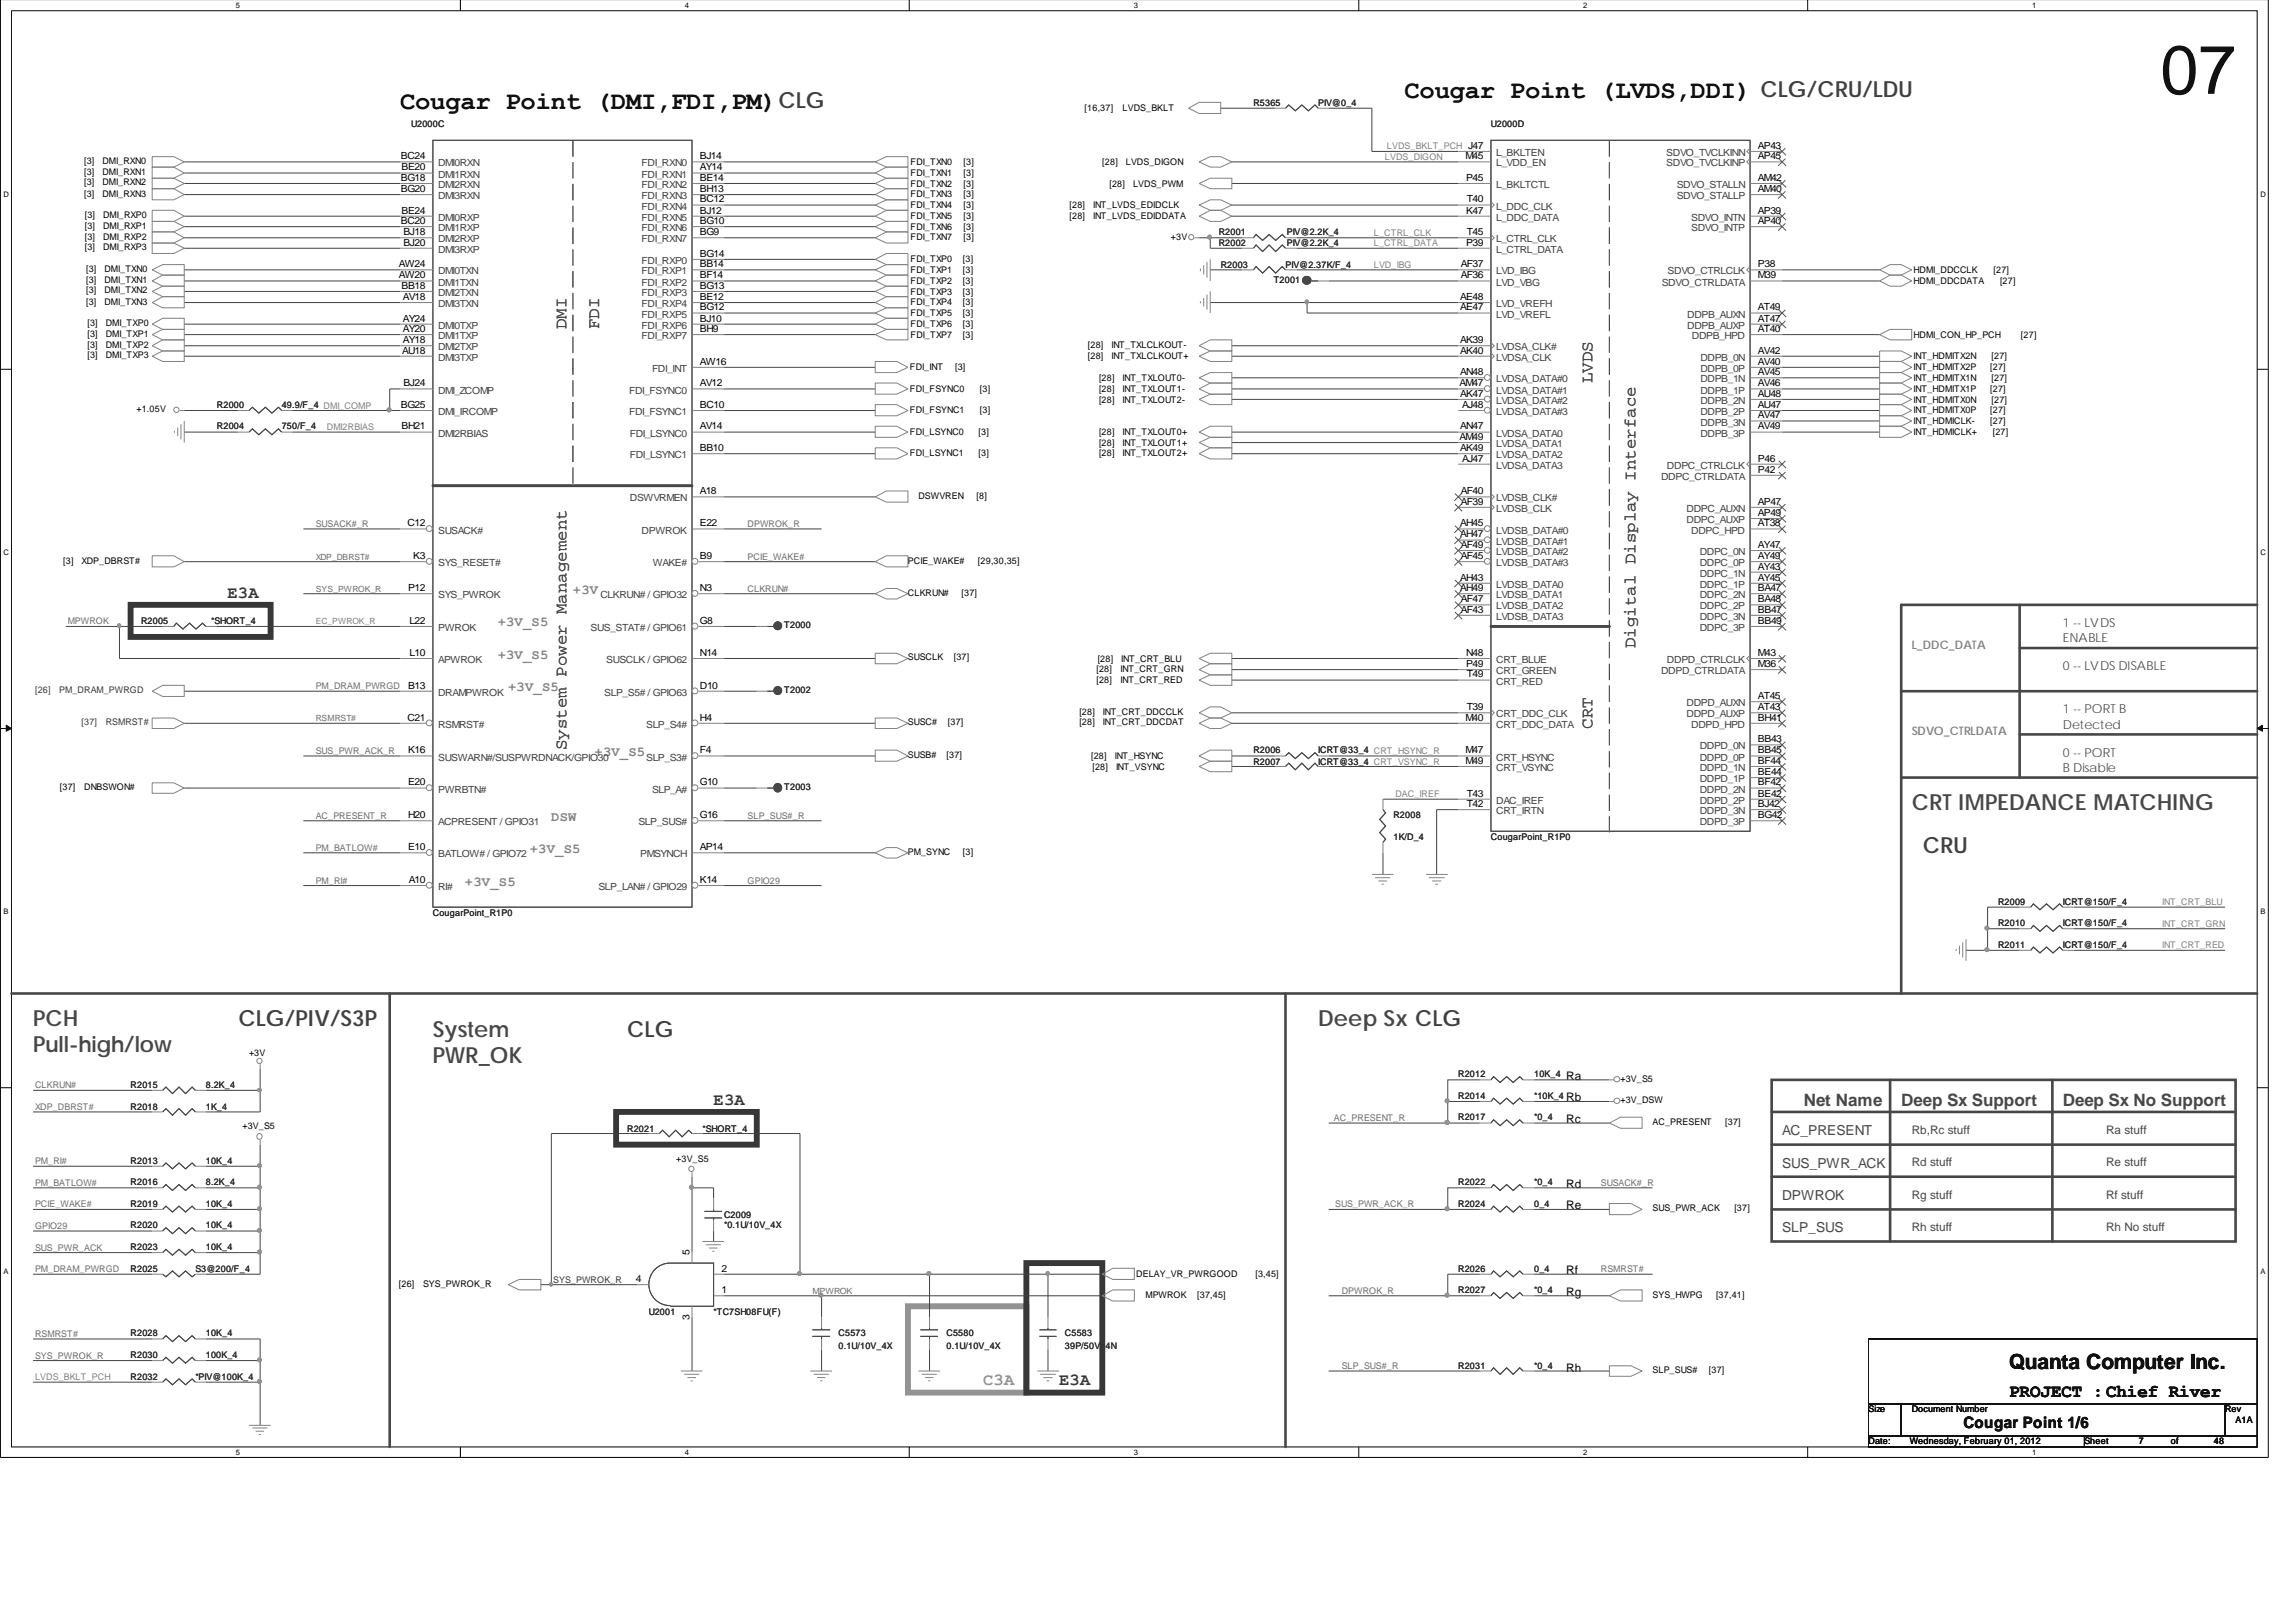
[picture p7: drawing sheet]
<svg xmlns="http://www.w3.org/2000/svg" width="297mm" height="210mm" viewBox="0 0 297 210" stroke-linecap="round" stroke-linejoin="round" font-family="sans-serif">
<defs><g id="words">
<text font-size="8.9" x="279.5" y="12.1">07</text>
<g font-size="3.3">
<text x="51.8" y="14.1">Cougar Point (DMI,FDI,PM)</text>
<text x="181.7" y="12.6">Cougar Point (LVDS,DDI)</text>
</g>
<g font-size="2.9" fill="#404040">
<text x="100.7" y="14">CLG</text>
<text x="227.8" y="12.6">CLG/CRU/LDU</text>
<text x="248.8" y="110.3">CRU</text>
<text x="30.9" y="132.7">CLG/PIV/S3P</text>
<text x="81.1" y="134.1">CLG</text>
</g>
<g font-size="2.9" fill="#474747">
<text x="247.3" y="104.8">CRT IMPEDANCE MATCHING</text>
<text x="4.3" y="132.7">PCH</text>
<text x="4.3" y="136.1">Pull-high/low</text>
<text x="56" y="134.1">System</text>
<text x="56" y="137.5">PWR_OK</text>
<text x="170.5" y="132.7">Deep Sx CLG</text>
</g>
<text font-size="2.7" x="259.9" y="177.1">Quanta Computer Inc.</text>
<text font-size="2.4" x="259.9" y="180.8">PROJECT :Chief River</text>
<g font-size="2.2" fill="#474747">
<text x="73.3" y="42.6" transform="rotate(-90 73.3 42.6)">DMI</text>
<text x="77.5" y="42.6" transform="rotate(-90 77.5 42.6)">FDI</text>
<text x="206" y="49.6" transform="rotate(-90 206 49.6)">LVDS</text>
<text x="211.6" y="83.8" transform="rotate(-90 211.6 83.8)">Digital Display Interface</text>
<text x="206" y="94.3" transform="rotate(-90 206 94.3)">CRT</text>
<text x="73.3" y="97" transform="rotate(-90 73.3 97)">System Power Management</text>
<text x="233.4" y="143.1">Net Name</text>
<text x="246" y="143.1">Deep Sx Support</text>
<text x="266.9" y="143.1">Deep Sx No Support</text>
</g>
<g font-size="2.2" fill="#393939">
<text x="29.4" y="77.3">E3A</text>
<text x="92.3" y="142.9">E3A</text>
<text x="137" y="179.2">E3A</text>
</g>
<text font-size="2.2" fill="#909090" x="127.2" y="179.2">C3A</text>
<text font-size="2" x="254" y="184.7">Cougar Point 1/6</text>
<g font-size="1.8" fill="#818181">
<text x="74.1" y="76.9">+3V</text>
<text x="64.4" y="81">+3V_S5</text>
<text x="64.4" y="85.3">+3V_S5</text>
<text x="65.7" y="89.4">+3V_S5</text>
<text x="76.9" y="97.8">+3V_S5</text>
<text x="71.3" y="106.2">DSW</text>
<text x="68.5" y="110.4">+3V_S5</text>
<text x="60.2" y="114.6">+3V_S5</text>
</g>
<g font-size="1.8" fill="#474747">
<text x="230.6" y="146.9">AC_PRESENT</text>
<text x="230.6" y="151.1">SUS_PWR_ACK</text>
<text x="230.6" y="155.3">DPWROK</text>
<text x="230.6" y="159.4">SLP_SUS</text>
</g>
<g font-size="1.6" fill="#474747">
<text x="266.9" y="81.1">1 -- LVDS</text>
<text x="266.9" y="83.1">ENABLE</text>
<text x="266.9" y="86.7">0 -- LVDS DISABLE</text>
<text x="266.9" y="92.3">1 -- PORT B</text>
<text x="266.9" y="94.3">Detected</text>
<text x="266.9" y="97.9">0 -- PORT</text>
<text x="266.9" y="99.8">B Disable</text>
</g>
<g font-size="1.5" fill="#818181">
<text x="247.3" y="83.9">L_DDC_DATA</text>
<text x="247.3" y="95.1">SDVO_CTRLDATA</text>
</g>
<g font-size="1.5">
<text x="202.6" y="139.7">Ra</text>
<text x="202.6" y="142.5">Rb</text>
<text x="202.6" y="145.3">Rc</text>
<text x="202.6" y="153.7">Rd</text>
<text x="202.6" y="156.5">Re</text>
<text x="202.6" y="164.9">Rf</text>
<text x="202.6" y="167.6">Rg</text>
<text x="202.6" y="177.5">Rh</text>
</g>
<g font-size="1.5" fill="#474747">
<text x="247.3" y="146.7">Rb,Rc stuff</text>
<text x="272.5" y="146.7">Ra stuff</text>
<text x="247.3" y="150.9">Rd stuff</text>
<text x="247.3" y="155.1">Rg stuff</text>
<text x="272.5" y="150.9">Re stuff</text>
<text x="272.5" y="155.1">Rf stuff</text>
<text x="247.3" y="159.3">Rh stuff</text>
<text x="272.5" y="159.3">Rh No stuff</text>
</g>
<g font-size="1.3">
<text x="51.9" y="20.6">BC24</text>
<text x="51.9" y="23.4">BG18</text>
<text x="51.9" y="22">BE20</text>
<text x="90.5" y="20.6">BJ14</text>
<text x="90.5" y="22">AY14</text>
<text x="90.5" y="23.4">BE14</text>
<text x="189.6" y="20.6">M45</text>
<text x="189.7" y="23.4">P45</text>
<text x="227.4" y="20.6">AP45</text>
<text x="227.4" y="19.3">AP43</text>
<text x="227.4" y="23.4">AM42</text>
<text x="51.9" y="24.8">BG20</text>
<text x="51.9" y="29">BC20</text>
<text x="51.9" y="27.6">BE24</text>
<text x="90.5" y="24.8">BH13</text>
<text x="90.5" y="26.2">BC12</text>
<text x="90.5" y="27.6">BJ12</text>
<text x="90.5" y="29">BG10</text>
<text x="189.7" y="27.6">K47</text>
<text x="189.8" y="26.2">T40</text>
<text x="227.4" y="24.8">AM40</text>
<text x="227.4" y="29">AP40</text>
<text x="227.4" y="27.6">AP39</text>
<text x="51.6" y="34.6">AW24</text>
<text x="52.2" y="30.4">BJ18</text>
<text x="52.2" y="31.8">BJ20</text>
<text x="90.5" y="30.4">BG9</text>
<text x="90.5" y="33.2">BG14</text>
<text x="90.5" y="34.6">BB14</text>
<text x="189" y="34.6">AF37</text>
<text x="189.7" y="31.8">P39</text>
<text x="189.8" y="30.4">T45</text>
<text x="227.4" y="34.6">P38</text>
<text x="51.6" y="36">AW20</text>
<text x="51.9" y="37.4">BB18</text>
<text x="52.1" y="38.8">AV18</text>
<text x="52.1" y="41.6">AY24</text>
<text x="90.5" y="36">BF14</text>
<text x="90.5" y="37.4">BG13</text>
<text x="90.5" y="38.8">BE12</text>
<text x="90.5" y="40.2">BG12</text>
<text x="90.5" y="41.6">BJ10</text>
<text x="188.9" y="38.8">AE48</text>
<text x="188.9" y="40.2">AE47</text>
<text x="189" y="36">AF36</text>
<text x="227.4" y="36">M39</text>
<text x="227.4" y="40.2">AT49</text>
<text x="227.4" y="41.6">AT47</text>
<text x="52" y="45.7">AU18</text>
<text x="52.1" y="43">AY20</text>
<text x="52.1" y="44.4">AY18</text>
<text x="90.5" y="47.2">AW16</text>
<text x="90.5" y="43">BH9</text>
<text x="188.9" y="44.4">AK39</text>
<text x="188.9" y="45.7">AK40</text>
<text x="227.4" y="43">AT40</text>
<text x="227.4" y="45.7">AV42</text>
<text x="227.4" y="47.2">AV40</text>
<text x="51.9" y="52.8">BG25</text>
<text x="52.2" y="50">BJ24</text>
<text x="90.5" y="50">AV12</text>
<text x="90.5" y="52.8">BC10</text>
<text x="188.8" y="50">AM47</text>
<text x="188.9" y="48.5">AN48</text>
<text x="188.9" y="51.3">AK47</text>
<text x="189.2" y="52.8">AJ48</text>
<text x="227.4" y="48.5">AV45</text>
<text x="227.4" y="51.3">AU48</text>
<text x="227.4" y="50">AV46</text>
<text x="227.4" y="52.8">AU47</text>
<text x="51.9" y="55.6">BH21</text>
<text x="90.5" y="55.6">AV14</text>
<text x="90.5" y="58.4">BB10</text>
<text x="188.8" y="56.9">AM49</text>
<text x="188.9" y="55.6">AN47</text>
<text x="188.9" y="58.4">AK49</text>
<text x="189.2" y="59.7">AJ47</text>
<text x="227.4" y="59.7">P46</text>
<text x="227.4" y="54.1">AV47</text>
<text x="227.4" y="55.6">AV49</text>
<text x="90.5" y="63.9">A18</text>
<text x="189" y="63.9">AF40</text>
<text x="189" y="65.3">AF39</text>
<text x="227.4" y="65.3">AP47</text>
<text x="227.4" y="61.2">P42</text>
<text x="52.7" y="68.1">C12</text>
<text x="90.5" y="68.1">E22</text>
<text x="188.9" y="68.1">AH45</text>
<text x="188.9" y="69.5">AH47</text>
<text x="189" y="70.9">AF49</text>
<text x="227.4" y="66.7">AP49</text>
<text x="227.4" y="68.1">AT38</text>
<text x="227.4" y="70.9">AY47</text>
<text x="52.8" y="76.5">P12</text>
<text x="53.5" y="72.3">K3</text>
<text x="90.5" y="76.5">N3</text>
<text x="90.5" y="72.3">B9</text>
<text x="188.9" y="75.1">AH43</text>
<text x="188.9" y="76.5">AH49</text>
<text x="189" y="72.3">AF45</text>
<text x="189" y="77.9">AF47</text>
<text x="227.4" y="73.7">AY43</text>
<text x="227.4" y="76.5">BA47</text>
<text x="227.4" y="75.1">AY45</text>
<text x="227.4" y="72.3">AY49</text>
<text x="227.4" y="77.9">BA48</text>
<text x="53" y="80.7">L22</text>
<text x="90.5" y="80.7">G8</text>
<text x="189" y="79.3">AF43</text>
<text x="227.4" y="79.3">BB47</text>
<text x="227.4" y="80.7">BB49</text>
<text x="52.8" y="89.1">B13</text>
<text x="53" y="84.9">L10</text>
<text x="90.5" y="84.9">N14</text>
<text x="90.5" y="89.1">D10</text>
<text x="189.7" y="84.9">N48</text>
<text x="189.7" y="86.3">P49</text>
<text x="189.8" y="87.7">T49</text>
<text x="227.4" y="84.9">M43</text>
<text x="227.4" y="86.3">M36</text>
<text x="52.7" y="93.2">C21</text>
<text x="90.5" y="93.2">H4</text>
<text x="189.6" y="93.2">M40</text>
<text x="189.8" y="91.9">T39</text>
<text x="227.4" y="90.4">AT45</text>
<text x="227.4" y="91.9">AT43</text>
<text x="227.4" y="93.2">BH41</text>
<text x="52.8" y="101.6">E20</text>
<text x="52.8" y="97.5">K16</text>
<text x="90.5" y="101.6">G10</text>
<text x="90.5" y="97.5">F4</text>
<text x="189.6" y="97.5">M47</text>
<text x="189.6" y="98.8">M49</text>
<text x="227.4" y="101.6">BF42</text>
<text x="227.4" y="96">BB43</text>
<text x="227.4" y="98.8">BF44</text>
<text x="227.4" y="97.5">BB45</text>
<text x="227.4" y="100.3">BE44</text>
<text x="52.8" y="105.9">H20</text>
<text x="90.5" y="105.9">G16</text>
<text x="189.8" y="104.4">T42</text>
<text x="189.8" y="103.1">T43</text>
<text x="227.4" y="104.4">BJ42</text>
<text x="227.4" y="103.1">BE42</text>
<text x="227.4" y="105.9">BG42</text>
<text x="52.8" y="110">E10</text>
<text x="90.5" y="110">AP14</text>
<text x="52.9" y="114.2">A10</text>
<text x="90.5" y="114.2">K14</text>
<text x="82.2" y="165.9">4</text>
<text x="89.2" y="162.4" transform="rotate(-90 89.2 162.4)">5</text>
<text x="93.3" y="164.5">2</text>
<text x="93.3" y="167.3">1</text>
<text x="89.2" y="170.8" transform="rotate(-90 89.2 170.8)">3</text>
</g>
<g font-size="1.3" fill="#414141">
<text x="56.7" y="21.5">DMI0RXN</text>
<text x="56.7" y="23">DMI1RXN</text>
<text x="83" y="21.5">FDI_RXN0</text>
<text x="83" y="23">FDI_RXN1</text>
<text x="193.6" y="20.2">L_BKLTEN</text>
<text x="193.6" y="21.5">L_VDD_EN</text>
<text x="215.6" y="21.5">SDVO_TVCLKINP</text>
<text x="215.6" y="20.2">SDVO_TVCLKINN</text>
<text x="56.7" y="24.3">DMI2RXN</text>
<text x="56.7" y="25.8">DMI3RXN</text>
<text x="56.7" y="28.6">DMI0RXP</text>
<text x="56.7" y="29.9">DMI1RXP</text>
<text x="83" y="24.3">FDI_RXN2</text>
<text x="83" y="25.8">FDI_RXN3</text>
<text x="83" y="27.1">FDI_RXN4</text>
<text x="83" y="28.6">FDI_RXN5</text>
<text x="83" y="29.9">FDI_RXN6</text>
<text x="193.6" y="24.3">L_BKLTCTL</text>
<text x="193.6" y="27.1">L_DDC_CLK</text>
<text x="193.6" y="28.6">L_DDC_DATA</text>
<text x="216.9" y="25.8">SDVO_STALLP</text>
<text x="216.9" y="24.3">SDVO_STALLN</text>
<text x="218.8" y="29.9">SDVO_INTP</text>
<text x="218.8" y="28.6">SDVO_INTN</text>
<text x="56.7" y="31.4">DMI2RXP</text>
<text x="56.7" y="32.7">DMI3RXP</text>
<text x="56.7" y="35.5">DMI0TXN</text>
<text x="83" y="31.4">FDI_RXN7</text>
<text x="83" y="34.2">FDI_RXP0</text>
<text x="83" y="35.5">FDI_RXP1</text>
<text x="193.6" y="31.4">L_CTRL_CLK</text>
<text x="193.6" y="32.7">L_CTRL_DATA</text>
<text x="193.6" y="35.5">LVD_IBG</text>
<text x="215.7" y="35.5">SDVO_CTRLCLK</text>
<text x="56.7" y="36.9">DMI1TXN</text>
<text x="56.7" y="38.3">DMI2TXN</text>
<text x="56.7" y="39.7">DMI3TXN</text>
<text x="83" y="36.9">FDI_RXP2</text>
<text x="83" y="38.3">FDI_RXP3</text>
<text x="83" y="39.7">FDI_RXP4</text>
<text x="83" y="41.1">FDI_RXP5</text>
<text x="193.6" y="39.7">LVD_VREFH</text>
<text x="193.6" y="41.1">LVD_VREFL</text>
<text x="193.6" y="36.9">LVD_VBG</text>
<text x="215" y="36.9">SDVO_CTRLDATA</text>
<text x="218.3" y="41.1">DDPB_AUXN</text>
<text x="56.7" y="42.5">DMI0TXP</text>
<text x="56.7" y="43.9">DMI1TXP</text>
<text x="56.7" y="45.3">DMI2TXP</text>
<text x="56.7" y="46.7">DMI3TXP</text>
<text x="83" y="42.5">FDI_RXP6</text>
<text x="83" y="43.9">FDI_RXP7</text>
<text x="193.6" y="45.3">LVDSA_CLK#</text>
<text x="193.6" y="46.7">LVDSA_CLK</text>
<text x="218.3" y="42.5">DDPB_AUXP</text>
<text x="218.9" y="43.9">DDPB_HPD</text>
<text x="220" y="46.7">DDPB_0N</text>
<text x="56.7" y="50.9">DMI_ZCOMP</text>
<text x="56.7" y="53.7">DMI_IRCOMP</text>
<text x="81.4" y="50.9">FDI_FSYNC0</text>
<text x="81.4" y="53.7">FDI_FSYNC1</text>
<text x="84.4" y="48.1">FDI_INT</text>
<text x="193.6" y="49.5">LVDSA_DATA#0</text>
<text x="193.6" y="50.9">LVDSA_DATA#1</text>
<text x="193.6" y="52.3">LVDSA_DATA#2</text>
<text x="193.6" y="53.7">LVDSA_DATA#3</text>
<text x="220" y="49.5">DDPB_1N</text>
<text x="220" y="52.3">DDPB_2N</text>
<text x="220" y="48.1">DDPB_0P</text>
<text x="220" y="50.9">DDPB_1P</text>
<text x="220" y="53.7">DDPB_2P</text>
<text x="56.7" y="56.5">DMI2RBIAS</text>
<text x="81.5" y="56.5">FDI_LSYNC0</text>
<text x="81.5" y="59.3">FDI_LSYNC1</text>
<text x="193.6" y="56.5">LVDSA_DATA0</text>
<text x="193.6" y="57.9">LVDSA_DATA1</text>
<text x="193.6" y="59.3">LVDSA_DATA2</text>
<text x="220" y="55.1">DDPB_3N</text>
<text x="220" y="56.5">DDPB_3P</text>
<text x="81.5" y="64.9">DSWVRMEN</text>
<text x="193.6" y="60.6">LVDSA_DATA3</text>
<text x="193.6" y="64.9">LVDSB_CLK#</text>
<text x="214.9" y="62.1">DDPC_CTRLDATA</text>
<text x="215.7" y="60.6">DDPC_CTRLCLK</text>
<text x="56.7" y="69">SUSACK#</text>
<text x="83" y="69">DPWROK</text>
<text x="193.6" y="66.2">LVDSB_CLK</text>
<text x="193.6" y="69">LVDSB_DATA#0</text>
<text x="193.6" y="70.5">LVDSB_DATA#1</text>
<text x="193.6" y="71.8">LVDSB_DATA#2</text>
<text x="218.2" y="66.2">DDPC_AUXN</text>
<text x="218.2" y="67.7">DDPC_AUXP</text>
<text x="218.8" y="69">DDPC_HPD</text>
<text x="219.9" y="71.8">DDPC_0N</text>
<text x="56.7" y="73.3">SYS_RESET#</text>
<text x="56.7" y="77.4">SYS_PWROK</text>
<text x="77.7" y="77.4">CLKRUN# / GPIO32</text>
<text x="84.4" y="73.3">WAKE#</text>
<text x="193.6" y="73.3">LVDSB_DATA#3</text>
<text x="193.6" y="76.1">LVDSB_DATA0</text>
<text x="193.6" y="77.4">LVDSB_DATA1</text>
<text x="219.9" y="74.6">DDPC_1N</text>
<text x="219.9" y="77.4">DDPC_2N</text>
<text x="219.9" y="76.1">DDPC_1P</text>
<text x="219.9" y="73.3">DDPC_0P</text>
<text x="56.7" y="81.6">PWROK</text>
<text x="76.4" y="81.6">SUS_STAT# / GPIO61</text>
<text x="193.6" y="78.8">LVDSB_DATA2</text>
<text x="193.6" y="80.2">LVDSB_DATA3</text>
<text x="219.9" y="80.2">DDPC_3N</text>
<text x="219.9" y="78.8">DDPC_2P</text>
<text x="219.9" y="81.6">DDPC_3P</text>
<text x="56.7" y="85.8">APWROK</text>
<text x="78.4" y="85.8">SUSCLK / GPIO62</text>
<text x="193.6" y="85.8">CRT_BLUE</text>
<text x="193.6" y="87.2">CRT_GREEN</text>
<text x="193.6" y="88.6">CRT_RED</text>
<text x="214.9" y="87.2">DDPD_CTRLDATA</text>
<text x="215.7" y="85.8">DDPD_CTRLCLK</text>
<text x="56.7" y="94.2">RSMRST#</text>
<text x="56.7" y="90">DRAMPWROK</text>
<text x="78.2" y="90">SLP_S5# / GPIO63</text>
<text x="83.6" y="94.2">SLP_S4#</text>
<text x="193.6" y="92.8">CRT_DDC_CLK</text>
<text x="193.6" y="94.2">CRT_DDC_DATA</text>
<text x="218.2" y="91.4">DDPD_AUXN</text>
<text x="218.2" y="92.8">DDPD_AUXP</text>
<text x="218.8" y="94.2">DDPD_HPD</text>
<text x="56.7" y="98.4">SUSWARN#/SUSPWRDNACK/GPIO30</text>
<text x="83.6" y="98.4">SLP_S3#</text>
<text x="193.6" y="98.4">CRT_HSYNC</text>
<text x="193.6" y="99.8">CRT_VSYNC</text>
<text x="219.9" y="97">DDPD_0N</text>
<text x="219.9" y="99.8">DDPD_1N</text>
<text x="219.9" y="98.4">DDPD_0P</text>
<text x="219.9" y="101.2">DDPD_1P</text>
<text x="56.7" y="102.5">PWRBTN#</text>
<text x="56.7" y="106.8">ACPRESENT / GPIO31</text>
<text x="82.6" y="106.8">SLP_SUS#</text>
<text x="84.4" y="102.5">SLP_A#</text>
<text x="193.6" y="105.3">CRT_IRTN</text>
<text x="193.6" y="104">DAC_IREF</text>
<text x="219.9" y="102.5">DDPD_2N</text>
<text x="219.9" y="105.3">DDPD_3N</text>
<text x="219.9" y="104">DDPD_2P</text>
<text x="219.9" y="106.8">DDPD_3P</text>
<text x="56.7" y="110.9">BATLOW# / GPIO72</text>
<text x="82.8" y="110.9">PMSYNCH</text>
<text x="56.7" y="115.2">RI#</text>
<text x="77.4" y="115.2">SLP_LAN# / GPIO29</text>
</g>
<g font-size="1.2" fill="#232323">
<text x="53.2" y="16.5">U2000C</text>
<text x="162.2" y="13.7">R5365</text>
<text x="170.5" y="13.7">PIV@0_4</text>
<text x="192.9" y="16.5">U2000D</text>
<text x="157.7" y="30.4">R2001</text>
<text x="157.7" y="31.9">R2002</text>
<text x="157.9" y="34.7">R2003</text>
<text x="166.3" y="34.7">PIV@2.37K/F_4</text>
<text x="166.5" y="30.4">PIV@2.2K_4</text>
<text x="166.5" y="31.9">PIV@2.2K_4</text>
<text x="164.8" y="36.6">T2001</text>
<text x="28.1" y="52.8">R2000</text>
<text x="36.4" y="52.8">49.9/F_4 DMI_COMP</text>
<text x="28.1" y="55.6">R2004</text>
<text x="36.4" y="55.6">750/F_4</text>
<text x="18.2" y="80.7">R2005</text>
<text x="27.3" y="80.7">*SHORT_4</text>
<text x="101.5" y="81.3">T2000</text>
<text x="101.5" y="89.7">T2002</text>
<text x="162.2" y="97.5">R2006</text>
<text x="162.2" y="98.9">R2007</text>
<text x="170.5" y="97.5">ICRT@33_4 CRT_HSYNC_R</text>
<text x="170.5" y="98.9">ICRT@33_4 CRT_VSYNC_R</text>
<text x="101.5" y="102.2">T2003</text>
<text x="180.3" y="105.9">R2008</text>
<text x="180.3" y="108.6">1K/D_4</text>
<text x="192.9" y="108.6">CougarPoint_R1P0</text>
<text x="56" y="118.5">CougarPoint_R1P0</text>
<text x="258.5" y="117">R2009</text>
<text x="258.5" y="119.8">R2010</text>
<text x="266.9" y="117">ICRT@150/F_4</text>
<text x="266.9" y="119.8">ICRT@150/F_4</text>
<text x="258.5" y="122.6">R2011</text>
<text x="266.9" y="122.6">ICRT@150/F_4</text>
<text x="16.9" y="140.8">R2015</text>
<text x="16.9" y="143.6">R2018</text>
<text x="26.6" y="140.8">8.2K_4</text>
<text x="26.6" y="143.6">1K_4</text>
<text x="188.7" y="142.2">R2014</text>
<text x="188.7" y="139.4">R2012</text>
<text x="198.5" y="142.2">*10K_4</text>
<text x="198.5" y="139.4">10K_4</text>
<text x="81.1" y="146.4">R2021</text>
<text x="90.9" y="146.4">*SHORT_4</text>
<text x="188.7" y="145">R2017</text>
<text x="198.5" y="145">*0_4</text>
<text x="16.9" y="153.3">R2016</text>
<text x="16.9" y="150.5">R2013</text>
<text x="26.6" y="153.3">8.2K_4</text>
<text x="26.6" y="150.5">10K_4</text>
<text x="188.7" y="153.3">R2022</text>
<text x="198.5" y="153.3">*0_4</text>
<text x="16.9" y="161.7">R2023</text>
<text x="16.9" y="158.9">R2020</text>
<text x="16.9" y="156.1">R2019</text>
<text x="26.6" y="161.7">10K_4</text>
<text x="26.6" y="158.9">10K_4</text>
<text x="26.6" y="156.1">10K_4</text>
<text x="93.7" y="157.6">C2009</text>
<text x="93.7" y="158.9">*0.1U/10V_4X</text>
<text x="188.7" y="156.1">R2024</text>
<text x="198.5" y="156.1">0_4</text>
<text x="16.9" y="164.5">R2025</text>
<text x="25.3" y="164.5">S3@200/F_4</text>
<text x="188.7" y="164.5">R2026</text>
<text x="188.7" y="167.3">R2027</text>
<text x="198.5" y="164.5">0_4</text>
<text x="198.5" y="167.3">*0_4</text>
<text x="16.9" y="172.9">R2028</text>
<text x="26.6" y="172.9">10K_4</text>
<text x="83.9" y="170.1">U2001</text>
<text x="92.3" y="170.1">*TC7SH08FU(F)</text>
<text x="108.5" y="172.9">C5573</text>
<text x="122.5" y="172.9">C5580</text>
<text x="137.8" y="172.9">C5583</text>
<text x="16.9" y="175.7">R2030</text>
<text x="16.9" y="178.5">R2032</text>
<text x="25.3" y="178.5">*PIV@100K_4</text>
<text x="26.6" y="175.7">100K_4</text>
<text x="108.5" y="174.6">0.1U/10V_4X</text>
<text x="122.5" y="174.6">0.1U/10V_4X</text>
<text x="137.8" y="174.6">39P/50V_4N</text>
<text x="188.7" y="177.1">R2031</text>
<text x="198.5" y="177.1">*0_4</text>
</g>
<g font-size="1.2">
<text x="140.3" y="14.3">[16,37]</text>
<text x="145.2" y="14.3">LVDS_BKLT</text>
<text x="10.9" y="21.2">[3]</text>
<text x="10.9" y="22.6">[3]</text>
<text x="10.9" y="24">[3]</text>
<text x="13.3" y="21.2">DMI_RXN0</text>
<text x="13.3" y="22.6">DMI_RXN1</text>
<text x="13.3" y="24">DMI_RXN2</text>
<text x="117.8" y="21.4">FDI_TXN0</text>
<text x="117.8" y="22.7">FDI_TXN1</text>
<text x="124.7" y="21.4">[3]</text>
<text x="124.7" y="22.7">[3]</text>
<text x="142.6" y="21.4">[28]</text>
<text x="145.7" y="21.4">LVDS_DIGON</text>
<text x="10.9" y="25.4">[3]</text>
<text x="11" y="28.2">[3]</text>
<text x="11" y="29.6">[3]</text>
<text x="13.3" y="25.4">DMI_RXN3</text>
<text x="13.3" y="28.2">DMI_RXP0</text>
<text x="13.3" y="29.6">DMI_RXP1</text>
<text x="117.8" y="24.2">FDI_TXN2</text>
<text x="117.8" y="25.5">FDI_TXN3</text>
<text x="117.8" y="27">FDI_TXN4</text>
<text x="117.8" y="28.3">FDI_TXN5</text>
<text x="117.8" y="29.7">FDI_TXN6</text>
<text x="124.7" y="24.2">[3]</text>
<text x="124.7" y="25.5">[3]</text>
<text x="124.7" y="27">[3]</text>
<text x="124.7" y="28.3">[3]</text>
<text x="124.7" y="29.7">[3]</text>
<text x="138.4" y="27">[28]</text>
<text x="138.4" y="28.3">[28]</text>
<text x="141.4" y="27">INT_LVDS_EDIDCLK</text>
<text x="141.4" y="28.3">INT_LVDS_EDIDDATA</text>
<text x="143.5" y="24.2">[28]</text>
<text x="146.6" y="24.2">LVDS_PWM</text>
<text x="11" y="31">[3]</text>
<text x="11" y="32.4">[3]</text>
<text x="11.1" y="35.2">[3]</text>
<text x="13.3" y="31">DMI_RXP2</text>
<text x="13.3" y="32.4">DMI_RXP3</text>
<text x="13.5" y="35.2">DMI_TXN0</text>
<text x="117.8" y="31.1">FDI_TXN7</text>
<text x="117.8" y="35.3">FDI_TXP1</text>
<text x="117.8" y="33.9">FDI_TXP0</text>
<text x="124.6" y="35.3">[3]</text>
<text x="124.6" y="33.9">[3]</text>
<text x="124.7" y="31.1">[3]</text>
<text x="151.5" y="31">+3V</text>
<text x="247.6" y="35.3">HDMI_DDCCLK</text>
<text x="257.9" y="35.3">[27]</text>
<text x="11.1" y="36.6">[3]</text>
<text x="11.1" y="38">[3]</text>
<text x="11.1" y="39.4">[3]</text>
<text x="13.5" y="36.6">DMI_TXN1</text>
<text x="13.5" y="38">DMI_TXN2</text>
<text x="13.5" y="39.4">DMI_TXN3</text>
<text x="117.8" y="39.5">FDI_TXP4</text>
<text x="117.8" y="40.9">FDI_TXP5</text>
<text x="117.8" y="36.7">FDI_TXP2</text>
<text x="117.8" y="38.1">FDI_TXP3</text>
<text x="124.6" y="39.5">[3]</text>
<text x="124.6" y="40.9">[3]</text>
<text x="124.6" y="36.7">[3]</text>
<text x="124.6" y="38.1">[3]</text>
<text x="247.6" y="36.7">HDMI_DDCDATA</text>
<text x="258.7" y="36.7">[27]</text>
<text x="11.3" y="42.2">[3]</text>
<text x="11.3" y="43.5">[3]</text>
<text x="11.3" y="45">[3]</text>
<text x="11.3" y="46.3">[3]</text>
<text x="13.7" y="42.2">DMI_TXP0</text>
<text x="13.7" y="43.5">DMI_TXP1</text>
<text x="13.7" y="45">DMI_TXP2</text>
<text x="13.7" y="46.3">DMI_TXP3</text>
<text x="117.7" y="47.9">FDI_INT</text>
<text x="117.8" y="42.3">FDI_TXP6</text>
<text x="117.8" y="43.7">FDI_TXP7</text>
<text x="123.6" y="47.9">[3]</text>
<text x="124.6" y="42.3">[3]</text>
<text x="124.6" y="43.7">[3]</text>
<text x="140.7" y="46.5">[28]</text>
<text x="140.7" y="45.1">[28]</text>
<text x="143.8" y="46.5">INT_TXLCLKOUT+</text>
<text x="143.8" y="45.1">INT_TXLCLKOUT-</text>
<text x="247.6" y="43.7">HDMI_CON_HP_PCH</text>
<text x="247.6" y="46.5">INT_HDMITX2N</text>
<text x="247.6" y="47.9">INT_HDMITX2P</text>
<text x="257.5" y="47.9">[27]</text>
<text x="257.6" y="46.5">[27]</text>
<text x="261.5" y="43.7">[27]</text>
<text x="17.7" y="53.4">+1.05V</text>
<text x="117.7" y="50.7">FDI_FSYNC0</text>
<text x="117.7" y="53.5">FDI_FSYNC1</text>
<text x="126.8" y="50.7">[3]</text>
<text x="126.8" y="53.5">[3]</text>
<text x="142.2" y="49.3">[28]</text>
<text x="142.2" y="52.1">[28]</text>
<text x="142.2" y="50.7">[28]</text>
<text x="145.2" y="49.3">INT_TXLOUT0-</text>
<text x="145.2" y="52.1">INT_TXLOUT2-</text>
<text x="145.2" y="50.7">INT_TXLOUT1-</text>
<text x="247.6" y="49.3">INT_HDMITX1N</text>
<text x="247.6" y="52.1">INT_HDMITX0N</text>
<text x="247.6" y="50.7">INT_HDMITX1P</text>
<text x="247.6" y="53.5">INT_HDMITX0P</text>
<text x="257.5" y="50.7">[27]</text>
<text x="257.5" y="53.5">[27]</text>
<text x="257.6" y="49.3">[27]</text>
<text x="257.6" y="52.1">[27]</text>
<text x="117.7" y="56.2">FDI_LSYNC0</text>
<text x="117.7" y="59">FDI_LSYNC1</text>
<text x="126.6" y="56.2">[3]</text>
<text x="126.6" y="59">[3]</text>
<text x="142.2" y="56.2">[28]</text>
<text x="142.2" y="59">[28]</text>
<text x="142.2" y="57.7">[28]</text>
<text x="145.2" y="56.2">INT_TXLOUT0+</text>
<text x="145.2" y="59">INT_TXLOUT2+</text>
<text x="145.2" y="57.7">INT_TXLOUT1+</text>
<text x="247.6" y="54.9">INT_HDMICLK-</text>
<text x="247.6" y="56.2">INT_HDMICLK+</text>
<text x="257.5" y="54.9">[27]</text>
<text x="257.8" y="56.2">[27]</text>
<text x="118.8" y="64.5">DSWVREN</text>
<text x="126.4" y="64.5">[8]</text>
<text x="8.2" y="72.9">[3]</text>
<text x="10.5" y="72.9">XDP_DBRST#</text>
<text x="117.5" y="72.9">PCIE_WAKE#</text>
<text x="117.5" y="77.1">CLKRUN#</text>
<text x="124.4" y="77.1">[37]</text>
<text x="126.5" y="72.9">[29,30,35]</text>
<text x="117.5" y="85.4">SUSCLK</text>
<text x="123.4" y="85.4">[37]</text>
<text x="141.8" y="88.4">[28]</text>
<text x="141.8" y="87">[28]</text>
<text x="142" y="85.6">[28]</text>
<text x="145" y="88.4">INT_CRT_RED</text>
<text x="145" y="87">INT_CRT_GRN</text>
<text x="145.1" y="85.6">INT_CRT_BLU</text>
<text x="117.5" y="93.8">SUSC#</text>
<text x="122.6" y="93.8">[37]</text>
<text x="139.6" y="93.8">[28]</text>
<text x="139.6" y="92.5">[28]</text>
<text x="142.7" y="93.8">INT_CRT_DDCDAT</text>
<text x="142.7" y="92.5">INT_CRT_DDCCLK</text>
<text x="117.5" y="98.1">SUSB#</text>
<text x="122.5" y="98.1">[37]</text>
<text x="141.2" y="98.1">[28]</text>
<text x="141.3" y="99.6">[28]</text>
<text x="144.2" y="98.1">INT_HSYNC</text>
<text x="144.4" y="99.6">INT_VSYNC</text>
<text x="7.8" y="102.2">[37]</text>
<text x="10.9" y="102.2">DNBSWON#</text>
<text x="117.5" y="110.6">PM_SYNC</text>
<text x="124.6" y="110.6">[3]</text>
<text x="32.2" y="136.6">+3V</text>
<text x="209.6" y="142.8">+3V_DSW</text>
<text x="209.6" y="140">+3V_S5</text>
<text x="31.4" y="146.1">+3V_S5</text>
<text x="213.8" y="145.6">AC_PRESENT</text>
<text x="223.2" y="145.6">[37]</text>
<text x="87.5" y="150.3">+3V_S5</text>
<text x="213.8" y="156.7">SUS_PWR_ACK</text>
<text x="224.4" y="156.7">[37]</text>
<text x="51.6" y="166.5">[26]</text>
<text x="54.7" y="166.5">SYS_PWROK_R</text>
<text x="147" y="165.2">DELAY_VR_PWRGOOD</text>
<text x="148.2" y="167.9">MPWROK</text>
<text x="154.9" y="167.9">[37,45]</text>
<text x="162.4" y="165.2">[3,45]</text>
<text x="213.8" y="167.9">SYS_HWPG</text>
<text x="222" y="167.9">[37,41]</text>
<text x="213.8" y="177.6">SLP_SUS#</text>
<text x="221.1" y="177.6">[37]</text>
<text x="241.7" y="182.7">Size</text>
<text x="247.3" y="182.7">Document Number</text>
<text x="287.9" y="182.7">Rev</text>
<text x="289.2" y="184.1">A1A</text>
<text x="241.7" y="186.9">Date:</text>
<text x="247.1" y="186.9">Wednesday, February 01, 2012</text>
<text x="269.7" y="186.9">Sheet</text>
<text x="276.7" y="186.9">7</text>
<text x="280.8" y="186.9">of</text>
<text x="286.4" y="186.9">48</text>
</g>
<g font-size="1.2" fill="#818181">
<text x="179.2" y="20.7">LVDS_DIGON</text>
<text x="179.4" y="19.3">LVDS_BKLT_PCH J47</text>
<text x="177.7" y="30.5">L_CTRL_CLK</text>
<text x="177.7" y="31.9">L_CTRL_DATA</text>
<text x="177.7" y="34.7">LVD_IBG</text>
<text x="42.3" y="55.7">DMI2RBIAS</text>
<text x="180.5" y="103.1">DAC_IREF</text>
<text x="279.7" y="117.1">INT_CRT_BLU</text>
<text x="279.7" y="119.9">INT_CRT_GRN</text>
<text x="279.7" y="122.7">INT_CRT_RED</text>
<text x="4.5" y="178.6">LVDS_BKLT_PCH</text>
</g>
<g font-size="1.2" fill="#6d6d6d">
<text x="40.9" y="68.2">SUSACK#_R</text>
<text x="96.7" y="68.2">DPWROK_R</text>
<text x="96.7" y="72.4">PCIE_WAKE#</text>
<text x="96.7" y="76.6">CLKRUN#</text>
<text x="8.8" y="80.8">MPWROK</text>
<text x="40.9" y="89.2">PM_DRAM_PWRGD</text>
<text x="40.9" y="97.6">SUS_PWR_ACK_R</text>
<text x="40.9" y="105.9">AC_PRESENT_R</text>
<text x="96.7" y="105.9">SLP_SUS#_R</text>
<text x="40.9" y="110.1">PM_BATLOW#</text>
<text x="40.9" y="114.3">PM_RI#</text>
<text x="96.7" y="114.3">GPIO29</text>
<text x="4.5" y="140.8">CLKRUN#</text>
<text x="4.5" y="143.6">XDP_DBRST#</text>
<text x="172.6" y="145">AC_PRESENT_R</text>
<text x="4.5" y="150.6">PM_RI#</text>
<text x="4.5" y="153.4">PM_BATLOW#</text>
<text x="207.1" y="153.4">SUSACK#_R</text>
<text x="4.5" y="156.2">PCIE_WAKE#</text>
<text x="4.5" y="161.8">SUS_PWR_ACK</text>
<text x="4.5" y="159">GPIO29</text>
<text x="172.7" y="156.2">SUS_PWR_ACK_R</text>
<text x="4.5" y="164.6">PM_DRAM_PWRGD</text>
<text x="173.6" y="167.4">DPWROK_R</text>
<text x="207.1" y="164.6">RSMRST#</text>
<text x="4.5" y="173">RSMRST#</text>
<text x="4.5" y="175.8">SYS_PWROK_R</text>
<text x="173.6" y="177.1">SLP_SUS#_R</text>
</g>
<g font-size="1.2" fill="#393939">
<text x="4.5" y="89.7">[26]</text>
<text x="7.7" y="89.7">PM_DRAM_PWRGD</text>
<text x="10.5" y="93.8">[37]</text>
<text x="13.7" y="93.8">RSMRST#</text>
<text x="71.6" y="166">SYS_PWROK_R</text>
</g>
<g font-size="1.1" fill="#6d6d6d">
<text x="40.9" y="72.4">XDP_DBRST#</text>
<text x="40.9" y="76.6">SYS_PWROK_R</text>
<text x="40.9" y="93.3">RSMRST#</text>
<text x="105.1" y="167.4">MPWROK</text>
</g>
<text font-size="1.1" fill="#818181" x="40.9" y="80.8">EC_PWROK_R</text>
<g font-size="1">
<text x="30.5" y="1.1">5</text>
<text x="88.6" y="1.1">4</text>
<text x="146.7" y="1.1">3</text>
<text x="204.8" y="1.1">2</text>
<text x="262.9" y="1.1">1</text>
<text x=".5" y="25.4">D</text>
<text x="292.4" y="25.4">D</text>
<text x=".5" y="71.8">C</text>
<text x="292.4" y="71.8">C</text>
<text x=".5" y="118.3">B</text>
<text x="292.4" y="118.3">B</text>
<text x=".5" y="164.8">A</text>
<text x="292.4" y="164.8">A</text>
<text x="30.5" y="188.3">5</text>
<text x="88.6" y="188.3">4</text>
<text x="146.7" y="188.3">3</text>
<text x="204.8" y="188.3">2</text>
<text x="262.9" y="188.3">1</text>
</g>
</g></defs>
<path d="M0 0v188.6h293.5v-188.6M1.5 1.4h290.5v185.8h-290.5z" fill="none" stroke="#000" stroke-width=".13"/>
<g fill="#fff">
<path d="M30.5 .2h.4v1h-.4z"/>
<path d="M30.5 187.5h.4v1h-.4z"/>
</g>
<path d="M59.6 0v1.4M59.6 187.2v1.4" fill="none" stroke="#000" stroke-width=".13"/>
<g fill="#fff">
<path d="M88.6 .2h.4v1h-.4z"/>
<path d="M88.6 187.5h.4v1h-.4z"/>
</g>
<path d="M117.6 0v1.4M117.6 187.2v1.4" fill="none" stroke="#000" stroke-width=".13"/>
<g fill="#fff">
<path d="M146.7 .2h.4v1h-.4z"/>
<path d="M146.7 187.5h.4v1h-.4z"/>
</g>
<path d="M175.8 0v1.4M175.8 187.2v1.4" fill="none" stroke="#000" stroke-width=".13"/>
<g fill="#fff">
<path d="M204.8 .2h.4v1h-.4z"/>
<path d="M204.8 187.5h.4v1h-.4z"/>
</g>
<path d="M233.9 0v1.4M233.9 187.2v1.4" fill="none" stroke="#000" stroke-width=".13"/>
<g fill="#fff">
<path d="M262.9 .2h.4v1h-.4z"/>
<path d="M262.9 187.5h.4v1h-.4z"/>
<path d="M.5 24.6h.5v1h-.5z"/>
<path d="M292.4 24.6h.5v1h-.5z"/>
<path d="M.5 71h.5v1h-.5z"/>
<path d="M292.4 71h.5v1h-.5z"/>
</g>
<path d="M0 47.8h1.5M292 47.8h1.5" fill="none" stroke="#000" stroke-width=".13"/>
<g fill="#fff">
<path d="M.5 117.4h.5v1.1h-.5z"/>
<path d="M292.4 117.4h.5v1.1h-.5z"/>
</g>
<path d="M0 94.3h1.5M.8 93.8l.7 .5-.7 .3zM292 94.3l.7-.5v.8zM292 94.3h1.5" fill="none" stroke="#000" stroke-width=".13"/>
<path d="M.8 93.8l.7 .5-.7 .3zM292 94.3l.7-.5v.8z" fill="#000"/>
<g fill="#fff">
<path d="M.5 163.9h.5v1h-.5z"/>
<path d="M292.4 163.9h.5v1h-.5z"/>
</g>
<path d="M0 140.7h1.5M292 140.7h1.5" fill="none" stroke="#000" stroke-width=".13"/>
<g fill="none" stroke="#474747" stroke-width=".34">
<path d="M261.3 78.3v22.3M292 78.3h-46v22.3M246 89.4h46M261.3 83.8h30.7M261.3 95h30.7M246 100.6v27.9M246 100.6h46M1.5 128.5h290.5M50.4 128.5v58.7M166.3 128.5v58.7M229.2 139.7h60v20.9h-60zM244.5 139.7v20.9"/>
<path d="M265.5 139.7v20.9M229.2 143.9h60M229.2 148.1h60M229.2 152.2h60M229.2 156.5h60"/>
</g>
<path d="M117.5 169h15.3v11.2h-15.3z" fill="none" stroke="#909090" stroke-width=".76"/>
<path d="M16.9 78.3h18.1v4.1h-18.1zM79.7 143.9h18.2v4.2h-18.2zM132.8 163.4h9.8v16.8h-9.8z" fill="none" stroke="#393939" stroke-width=".76"/>
<g fill="none" stroke="#424242" stroke-width=".13">
<path d="M23.8 28h28M23.8 29.3h28M23.8 30.8h28M23.8 32.1h28M23.8 34.9h28M23.8 36.4h28M23.8 37.7h28M23.8 39.1h28M23.8 20.9h28M23.8 22.4h28M23.8 23.7h28M23.8 25.2h28"/>
<path d="M23.8 53.1h7.1M23.8 41.9h28M23.8 43.3h28M23.8 44.7h28M23.8 46.1h28M51.8 50.3h-1.4v2.8h1.4M23.8 89.4h28M23.8 93.6h28M39.2 97.8h12.6M23.8 102h28M93.7 110.3h19.5M178.9 110.3v2.8"/>
<path d="M178.9 103.4h9.8M188.7 104.8h-2.8v8.3"/>
</g>
<circle cx="50.3" cy="53" r=".25" fill="#909090"/>
<circle cx="50.3" cy="53" r=".25" fill="none" stroke="#909090" stroke-width=".13"/>
<g fill="none" stroke="#424242" stroke-width=".13">
<path d="M171.9 14h5.6M93.7 26.5h19.5M93.7 28h19.5M93.7 29.3h19.5M93.7 22.4h19.5M93.7 30.8h19.5M93.7 20.9h19.5M93.7 23.7h19.5M93.7 39.1h19.5M93.7 34.9h19.5M93.7 33.6h19.5M93.7 36.4h19.5"/>
<path d="M93.7 37.7h19.5M93.7 25.2h19.5M156.6 30.8v1.3M159.4 20.9h29.3M159.4 23.7h29.3M159.4 26.5h29.3M159.4 28h29.3M167.7 30.8h21M167.7 32.1h21M23.8 55.9h7.1M37.8 53.1h12.6M37.8 55.9h14"/>
<path d="M93.7 40.5h19.5M93.7 41.9h19.5M93.7 43.3h19.5M93.7 47.5h19.5M93.7 50.3h19.5M93.7 53.1h19.5M93.7 55.9h19.5M93.7 58.7h19.5M23.8 72.7h28M93.7 64.3h19.5M93.7 72.7h19.5M93.7 76.8h19.5"/>
<path d="M15.5 81h5.5M39.2 110.3h12.6M39.2 114.6h12.6"/>
</g>
<circle cx="156.5" cy="30.7" r=".25" fill="#909090"/>
<circle cx="156.5" cy="30.7" r=".25" fill="none" stroke="#909090" stroke-width=".13"/>
<path d="M155.1 30.8h5.6M156.6 32.1h4.1M156.6 34.9h4.1M156.6 39.1h12.5M167.7 34.9h21M169.1 39.1h19.6M169.1 39.1v1.4" fill="none" stroke="#424242" stroke-width=".13"/>
<circle cx="169" cy="39" r=".24" fill="#909090"/>
<circle cx="169" cy="39" r=".24" fill="none" stroke="#909090" stroke-width=".13"/>
<g fill="none" stroke="#424242" stroke-width=".13">
<path d="M171.9 36.4h16.8M159.4 46.1h29.3M159.4 44.7h29.3M159.4 48.9h29.3M159.4 51.7h29.3M159.4 50.3h29.3M159.4 55.9h29.3M159.4 58.7h29.3M159.4 57.3h29.3M169.1 40.5h19.6M39.2 76.8h12.6M28.1 81h23.7"/>
<path d="M159.4 88h29.3M159.4 85.2h29.3M159.4 86.6h29.3M159.4 93.6h29.3M159.4 92.2h29.3M159.4 97.8h5.6M159.4 99.2h5.6M171.9 97.8h16.8M171.9 99.2h16.8M257.1 117.4v5.6h-2.8M268.3 117.4h19.6M268.3 123h19.6"/>
<path d="M106.3 167.6h36.3M135.6 164.9h7"/>
</g>
<circle cx="257.1" cy="122.9" r=".25" fill="#909090"/>
<circle cx="257.1" cy="122.9" r=".25" fill="none" stroke="#909090" stroke-width=".13"/>
<circle cx="257.1" cy="120.1" r=".25" fill="#909090"/>
<circle cx="257.1" cy="120.1" r=".25" fill="none" stroke="#909090" stroke-width=".13"/>
<path d="M257.1 117.4h4.2M257.1 123h4.2M257.1 120.2h4.2M89.5 153.7h2.8v1.3M89.5 152.2v1.5M89.5 153.7v8.4M92.3 159.3v1.3M71.3 166.2h11.2" fill="none" stroke="#424242" stroke-width=".13"/>
<circle cx="89.4" cy="153.6" r=".25" fill="#909090"/>
<circle cx="89.4" cy="153.6" r=".25" fill="none" stroke="#909090" stroke-width=".13"/>
<path d="M33.7 141.1v2.8h-7.1M89.5 170.4v7" fill="none" stroke="#424242" stroke-width=".13"/>
<path d="M33.4 140.9h.4v.1v.2h-.4l-.1-.2z" fill-rule="evenodd" fill="#909090"/>
<path d="M33.4 140.9h.4v.1v.2h-.4l-.1-.2z" fill="none" stroke="#909090" stroke-width=".13"/>
<path d="M4.3 141.1h15.4M4.3 143.9h15.4M26.6 141.1h7.1M33.7 159.3v2.8M4.3 176h15.4M4.3 173.2h15.4M26.6 176h7.1M26.6 173.2h7.1" fill="none" stroke="#424242" stroke-width=".13"/>
<circle cx="33.6" cy="159.2" r=".25" fill="#909090"/>
<circle cx="33.6" cy="159.2" r=".25" fill="none" stroke="#909090" stroke-width=".13"/>
<path d="M33.7 153.7v2.8" fill="none" stroke="#424242" stroke-width=".13"/>
<circle cx="33.6" cy="153.6" r=".25" fill="#909090"/>
<circle cx="33.6" cy="153.6" r=".25" fill="none" stroke="#909090" stroke-width=".13"/>
<path d="M4.3 150.9h15.4M4.3 153.7h15.4M4.3 156.5h15.4M26.6 150.9h7.1M26.6 156.5h7.1M33.7 150.9v2.8h-7.1M33.7 148.1v2.8" fill="none" stroke="#424242" stroke-width=".13"/>
<circle cx="33.6" cy="150.8" r=".25" fill="#909090"/>
<circle cx="33.6" cy="150.8" r=".25" fill="none" stroke="#909090" stroke-width=".13"/>
<path d="M33.7 162.1v2.8" fill="none" stroke="#424242" stroke-width=".13"/>
<circle cx="33.6" cy="162" r=".25" fill="#909090"/>
<circle cx="33.6" cy="162" r=".25" fill="none" stroke="#909090" stroke-width=".13"/>
<g fill="none" stroke="#424242" stroke-width=".13">
<path d="M230.6 34.9h12.6M230.6 36.4h12.6M230.6 43.3h12.6M15.5 81v4.2h36.3M93.7 93.6h19.5M93.7 97.8h19.5M93.7 81h4.2M39.2 106.2h12.6M93.7 102h4.2M4.3 162.1h15.4M4.3 164.9h15.4M26.6 164.9h7.1"/>
<path d="M33.7 173.2v2.8"/>
</g>
<circle cx="15.4" cy="80.9" r=".24" fill="#909090"/>
<circle cx="15.4" cy="80.9" r=".24" fill="none" stroke="#909090" stroke-width=".13"/>
<path d="M93.7 114.6h12.6M4.3 159.3h15.4M33.7 156.5v2.8h-7.1" fill="none" stroke="#424242" stroke-width=".13"/>
<circle cx="33.6" cy="156.4" r=".25" fill="#909090"/>
<circle cx="33.6" cy="156.4" r=".25" fill="none" stroke="#909090" stroke-width=".13"/>
<path d="M33.7 138.3v2.8M191.4 139.7h-4.1v2.8h4.1M198.5 139.7h9.7M198.5 142.5h9.7M198.5 145.3h9.7" fill="none" stroke="#424242" stroke-width=".13"/>
<circle cx="187.2" cy="142.4" r=".25" fill="#909090"/>
<circle cx="187.2" cy="142.4" r=".25" fill="none" stroke="#909090" stroke-width=".13"/>
<path d="M187.3 156.5h4.1M198.5 156.5h9.7" fill="none" stroke="#424242" stroke-width=".13"/>
<circle cx="187.2" cy="156.4" r=".25" fill="#909090"/>
<circle cx="187.2" cy="156.4" r=".25" fill="none" stroke="#909090" stroke-width=".13"/>
<path d="M39.2 68.4h12.6M8.5 81h7M191.4 153.7h-4.1v2.8M198.5 153.7h15.3M187.3 164.9v2.7h4.1" fill="none" stroke="#424242" stroke-width=".13"/>
<circle cx="187.2" cy="167.6" r=".25" fill="#909090"/>
<circle cx="187.2" cy="167.6" r=".25" fill="none" stroke="#909090" stroke-width=".13"/>
<path d="M93.7 68.4h12.6M93.7 106.2h12.6M83.9 146.7h-12.6v19.5M90.9 146.7h12.6M171.9 145.3h15.4M171.9 156.5h15.4M171.9 177.4h19.5M171.9 167.6h15.4M187.3 164.9h4.1M198.5 164.9h15.3M198.5 167.6h9.7M198.5 177.4h9.7" fill="none" stroke="#424242" stroke-width=".13"/>
<circle cx="71.3" cy="166.2" r=".21" fill="#909090"/>
<circle cx="71.3" cy="166.2" r=".21" fill="none" stroke="#909090" stroke-width=".13"/>
<path d="M33.7 176v2.8h-7.1" fill="none" stroke="#424242" stroke-width=".13"/>
<circle cx="33.6" cy="175.9" r=".25" fill="#909090"/>
<circle cx="33.6" cy="175.9" r=".25" fill="none" stroke="#909090" stroke-width=".13"/>
<path d="M93.7 85.2h19.5M93.7 89.4h4.2M187.3 145.3h4.1M4.3 178.8h15.4M26.6 162.1h7.1M70 166.2h1.3M93.7 164.9h9.8" fill="none" stroke="#424242" stroke-width=".13"/>
<circle cx="187.2" cy="145.2" r=".25" fill="#909090"/>
<circle cx="187.2" cy="145.2" r=".25" fill="none" stroke="#909090" stroke-width=".13"/>
<path d="M187.3 142.5v2.8" fill="none" stroke="#424242" stroke-width=".13"/>
<circle cx="187.2" cy="145.2" r=".25" fill="#909090"/>
<circle cx="187.2" cy="145.2" r=".25" fill="none" stroke="#909090" stroke-width=".13"/>
<path d="M157.9 14h7.1M230.6 55.9h12.6M230.6 54.5h12.6M230.6 48.9h12.6M230.6 47.5h12.6M230.6 50.3h12.6M230.6 46.1h12.6M230.6 51.7h12.6M230.6 53.1h12.6M268.3 120.2h19.6M103.5 146.7v18.2M33.7 178.8v5.6" fill="none" stroke="#424242" stroke-width=".13"/>
<circle cx="33.6" cy="178.7" r=".25" fill="#909090"/>
<circle cx="33.6" cy="178.7" r=".25" fill="none" stroke="#909090" stroke-width=".13"/>
<path d="M177.5 14v5.6h11.2M106.3 174.6v2.8M106.3 167.6v2.8" fill="none" stroke="#424242" stroke-width=".13"/>
<circle cx="106.2" cy="167.6" r=".25" fill="#909090"/>
<circle cx="106.2" cy="167.6" r=".25" fill="none" stroke="#909090" stroke-width=".13"/>
<path d="M93.7 167.6h12.6M120.3 174.6v2.8M120.3 164.9v5.5" fill="none" stroke="#424242" stroke-width=".13"/>
<circle cx="120.2" cy="164.8" r=".25" fill="#909090"/>
<circle cx="120.2" cy="164.8" r=".25" fill="none" stroke="#909090" stroke-width=".13"/>
<path d="M103.5 164.9h16.8" fill="none" stroke="#424242" stroke-width=".13"/>
<circle cx="103.4" cy="164.8" r=".25" fill="#909090"/>
<circle cx="103.4" cy="164.8" r=".25" fill="none" stroke="#909090" stroke-width=".13"/>
<path d="M135.6 164.9v5.5" fill="none" stroke="#424242" stroke-width=".13"/>
<circle cx="135.5" cy="164.8" r=".24" fill="#909090"/>
<circle cx="135.5" cy="164.8" r=".24" fill="none" stroke="#909090" stroke-width=".13"/>
<path d="M120.3 164.9h15.3M135.6 174.6v2.8" fill="none" stroke="#424242" stroke-width=".13"/>
<g fill="none" stroke="#818181" stroke-width=".13">
<path d="M153.8 14l1.3-.8h2.8v1.5h-2.8zM19.7 20.3h2.8l1.3 .6-1.3 .7h-2.8zM19.7 21.6h2.8l1.3 .8-1.3 .7h-2.8zM19.7 23.1h2.8l1.3 .6-1.3 .7h-2.8zM19.7 24.4h2.8l1.3 .8-1.3 .7h-2.8zM19.7 27.2h2.8l1.3 .8-1.3 .6h-2.8zM19.7 28.6h2.8l1.3 .7-1.3 .7h-2.8zM19.7 30h2.8l1.3 .8-1.3 .6h-2.8zM19.7 31.4h2.8l1.3 .7-1.3 .7h-2.8zM19.7 34.9l1.3-.7h2.8v1.4h-2.8zM19.7 36.4l1.3-.8h2.8v1.4h-2.8zM19.7 37.7l1.3-.7h2.8v1.4h-2.8z"/>
<path d="M19.7 39.1l1.3-.7h2.8v1.4h-2.8zM113.2 20.9l1.5-.6h2.8v1.3h-2.8zM113.2 22.4l1.5-.8h2.8v1.5h-2.8zM113.2 23.7l1.5-.6h2.8v1.3h-2.8zM113.2 25.2l1.5-.8h2.8v1.5h-2.8zM113.2 26.5l1.5-.6h2.8v1.3h-2.8zM113.2 28l1.5-.8h2.8v1.4h-2.8zM113.2 29.3l1.5-.7h2.8v1.4h-2.8zM113.2 30.8l1.5-.8h2.8v1.4h-2.8zM113.2 39.1l1.5-.7h2.8v1.4h-2.8zM113.2 34.9l1.5-.7h2.8v1.4h-2.8zM113.2 33.6l1.5-.8h2.8v1.4h-2.8z"/>
<path d="M113.2 36.4l1.5-.8h2.8v1.4h-2.8zM113.2 37.7l1.5-.7h2.8v1.4h-2.8zM154.5 30.8h.6M155.1 20.9l1.5-.6h1.3l1.5 .6-1.5 .7h-1.3zM155.1 26.5l1.5-.6h1.3l1.5 .6-1.5 .7h-1.3zM155.1 28l1.5-.8h1.3l1.5 .8-1.5 .6h-1.3zM155.1 23.7l1.5-.6h2.8v1.3h-2.8zM155.3 39v.2M155.3 34.7v.4M155.7 38.6v1.1M155.7 34.3v1.2M156.1 38.1v2"/>
<path d="M156.1 33.9v2M156.6 37.7v2.8M156.6 33.6v2.8M243.2 36.4l1.3-.8h1.5l1.3 .8-1.3 .6h-1.5zM243.2 34.9l1.3-.7h1.5l1.3 .7-1.3 .7h-1.5zM19.7 41.9l1.3-.7h2.8v1.4h-2.8zM19.7 43.3l1.3-.7h2.8v1.4h-2.8zM19.7 44.7l1.3-.7h2.8v1.4h-2.8zM19.7 46.1l1.3-.7h2.8v1.4h-2.8zM22.6 55.7v.3M23 55.3v1.1M23.2 53.1h.6"/>
<path d="M23.4 54.9v1.9M23.8 54.5v2.8M113.2 40.5l1.5-.7h2.8v1.4h-2.8zM113.2 41.9l1.5-.7h2.8v1.4h-2.8zM113.2 43.3l1.5-.7h2.8v1.4h-2.8zM113.2 46.8h2.8l1.5 .7-1.5 .7h-2.8zM113.2 49.6h2.8l1.5 .7-1.5 .7h-2.8zM113.2 52.4h2.8l1.5 .7-1.5 .7h-2.8zM113.2 55.1h2.8l1.5 .8-1.5 .7h-2.8zM113.2 57.9h2.8l1.5 .8-1.5 .7h-2.8zM155.1 46.1l1.5-.7h2.8v1.4h-2.8zM155.1 44.7l1.5-.7h2.8v1.4h-2.8z"/>
<path d="M155.1 48.9l1.5-.7h2.8v1.4h-2.8zM155.1 55.9l1.5-.8h2.8v1.5h-2.8zM155.1 51.7l1.5-.7h2.8v1.4h-2.8zM155.1 58.7l1.5-.8h2.8v1.5h-2.8zM155.1 50.3l1.5-.7h2.8v1.4h-2.8zM155.1 57.3l1.5-.7h2.8v1.3h-2.8zM243.2 43.3l1.3-.7h2.8v1.4h-2.8zM243.2 45.4h2.8l1.3 .7-1.3 .7h-2.8zM243.2 48.2h2.8l1.3 .7-1.3 .7h-2.8zM243.2 51h2.8l1.3 .7-1.3 .7h-2.8zM243.2 53.8h2.8l1.3 .7-1.3 .6h-2.8zM243.2 46.8h2.8l1.3 .7-1.3 .7h-2.8z"/>
<path d="M243.2 49.6h2.8l1.3 .7-1.3 .7h-2.8zM243.2 52.4h2.8l1.3 .7-1.3 .7h-2.8zM243.2 55.1h2.8l1.3 .8-1.3 .7h-2.8zM19.7 71.9h2.8l1.3 .8-1.3 .6h-2.8zM113.2 72.7l1.5-.8h2.8v1.4h-2.8zM113.2 76.8l1.5-.7h1.3l1.5 .7-1.5 .7h-1.3zM113.2 64.3l1.5-.8h2.8v1.5h-2.8zM19.7 89.4l1.3-.7h2.8v1.4h-2.8zM19.7 92.9h2.8l1.3 .7-1.3 .7h-2.8zM113.2 92.9h2.8l1.5 .7-1.5 .7h-2.8zM113.2 97h2.8l1.5 .8-1.5 .7h-2.8zM113.2 84.5h2.8l1.5 .7-1.5 .7h-2.8z"/>
<path d="M155.1 88l1.5-.7h2.8v1.4h-2.8zM155.1 85.2l1.5-.7h2.8v1.4h-2.8zM155.1 86.6l1.5-.7h2.8v1.4h-2.8zM155.1 97.8l1.5-.8h2.8v1.5h-2.8zM155.1 99.2l1.5-.7h2.8v1.3h-2.8zM155.1 93.6l1.5-.7h1.3l1.5 .7-1.5 .7h-1.3zM155.1 92.2l1.5-.7h1.3l1.5 .7-1.5 .7h-1.3zM19.7 101.3h2.8l1.3 .7-1.3 .6h-2.8zM113.2 110.3l1.5-.6h1.3l1.5 .6-1.5 .7h-1.3zM177.5 113.1h2.8M177.9 113.6h2M178.3 114h1.1"/>
<path d="M178.8 114.4h.2M184.5 113.1h2.8M184.8 113.6h2.1M185.3 114h1.2M185.7 114.4h.3M33.7 137.7v.6M208.2 139.7h.6M253.1 122.8v.2M253.5 122.4v1.1M253.9 121.9v2M254.3 121.5v2.8M33.7 147.5v.6"/>
<path d="M89.5 151.6v.6M191.4 153.7h1.5M197 153.7h1.5M208.2 145.3l1.4-.8h2.8v1.5h-2.8zM208.2 155.7h2.8l1.4 .8-1.4 .7h-2.8zM208.2 142.5h.6M65.7 166.2l1.5-.7h2.8v1.4h-2.8zM88.1 177.4h2.8M88.5 177.8h2M88.9 178.2h1.1M89.4 178.7h.2M90.9 160.6h2.8"/>
<path d="M91.3 161h2M91.7 161.5h1.1M92.2 161.9h.2M104.8 177.4h2.8M105.3 177.8h1.9M105.7 178.2h1.1M106.1 178.7h.3M118.8 177.4h2.8M119.2 177.8h2M119.7 178.2h1.1M120.1 178.7h.2M134.2 177.4h2.8"/>
<path d="M134.6 177.8h2M135 178.2h1.2M135.4 178.7h.3M142.6 164.9l1.4-.8h2.8v1.4h-2.8zM142.6 167.6l1.4-.7h2.8v1.4h-2.8zM208.2 167.6l1.4-.7h2.8v1.4h-2.8zM208.2 176.7h2.8l1.4 .7-1.4 .7h-2.8zM32.2 184.4h2.8M32.6 184.7h2M33.1 185.2h1.1M33.5 185.6h.2"/>
<circle cx="154.1" cy="30.7" r=".34"/>
<circle cx="22.8" cy="53" r=".34"/>
<circle cx="33.6" cy="137.3" r=".34"/>
<circle cx="209.2" cy="139.6" r=".36"/>
<circle cx="33.5" cy="147" r=".36"/>
<circle cx="89.4" cy="151.2" r=".34"/>
<circle cx="209.2" cy="142.4" r=".36"/>
</g>
<path d="M241.7 173.2h50.3v8.4h-50.3zM241.7 181.6h4.3v4.2h-4.3zM241.7 185.8h28v1.4h-28zM246 181.6h41.9v4.2h-41.9zM269.7 185.8h22.3v1.4h-22.3zM287.9 181.6h4.1v4.2h-4.1z" fill="none" stroke="#000" stroke-width=".13"/>
<path d="M192.9 153.7l.3-.4 .9 .7 .8-.7 .9 .7 .8-.7 .4 .4" fill="none" stroke="#474747" stroke-width=".13"/>
<circle cx="169.1" cy="36.3" r=".53" fill="#474747"/>
<g fill="none" stroke="#474747" stroke-width=".13">
<path d="M169.7 36.4h.8"/>
<circle cx="169.1" cy="36.3" r=".53"/>
</g>
<circle cx="169.1" cy="36.3" r=".53" fill="#474747"/>
<g fill="none" stroke="#474747" stroke-width=".13">
<path d="M162.2 34.9l.3-.4 .8 .8 .9-.8 .8 .8 .9-.8 .4 .4M169.7 36.4h.8M105.1 172h2.3M105.1 172.9h2.3M106.3 172.9v.3M106.3 171.8v.2"/>
<circle cx="169.1" cy="36.3" r=".53"/>
</g>
<path d="M160.7 34.9h1.5M166.3 34.9h1.4M170.5 36.4h1.4M106.3 173.2v1.4M106.3 170.4v1.4" fill="none" stroke="#818181" stroke-width=".13"/>
<circle cx="100.6" cy="81" r=".51" fill="#474747"/>
<g fill="none" stroke="#474747" stroke-width=".13">
<path d="M99.3 81h.8"/>
<circle cx="100.6" cy="81" r=".51"/>
</g>
<circle cx="100.6" cy="81" r=".51" fill="#474747"/>
<g fill="none" stroke="#474747" stroke-width=".13">
<path d="M99.3 81h.8"/>
<circle cx="100.6" cy="81" r=".51"/>
</g>
<path d="M97.9 81h1.4" fill="none" stroke="#818181" stroke-width=".13"/>
<circle cx="100.6" cy="89.3" r=".51" fill="#474747"/>
<g fill="none" stroke="#474747" stroke-width=".13">
<path d="M99.3 89.4h.8"/>
<circle cx="100.6" cy="89.3" r=".51"/>
</g>
<circle cx="100.6" cy="89.3" r=".51" fill="#474747"/>
<g fill="none" stroke="#474747" stroke-width=".13">
<path d="M56 18.2h33.5v99.2h-33.5zM99.3 89.4h.8"/>
<circle cx="100.6" cy="89.3" r=".51"/>
</g>
<g fill="none" stroke="#818181" stroke-width=".13">
<path d="M51.8 20.9h4.2M51.8 22.4h4.2M51.8 23.7h4.2M51.8 25.2h4.2M51.8 28h4.2M51.8 29.3h4.2M51.8 30.8h4.2M51.8 32.1h4.2M51.8 34.9h4.2M51.8 36.4h4.2M51.8 37.7h4.2M51.8 39.1h4.2"/>
<path d="M89.5 20.9h4.2M89.5 22.4h4.2M89.5 23.7h4.2M89.5 25.2h4.2M89.5 26.5h4.2M89.5 28h4.2M89.5 29.3h4.2M89.5 30.8h4.2M89.5 33.6h4.2M89.5 34.9h4.2M89.5 36.4h4.2M89.5 37.7h4.2"/>
<path d="M89.5 39.1h4.2M51.8 41.9h4.2M51.8 43.3h4.2M51.8 44.7h4.2M51.8 46.1h4.2M51.8 50.3h4.2M51.8 53.1h4.2M89.5 40.5h4.2M89.5 41.9h4.2M89.5 43.3h4.2M89.5 50.3h4.2M89.5 53.1h4.2"/>
<path d="M89.5 55.9h4.2M89.5 58.7h4.2M89.5 47.5h4.2M97.9 89.4h1.4M89.5 110.3h4.2"/>
</g>
<path d="M74.1 18.2v44.6" fill="none" stroke="#fff" stroke-width=".13" stroke-dasharray="0 2.1 .7 0 2.1 .7" stroke-linecap="butt"/>
<path d="M74.1 18.2v44.6" fill="none" stroke="#474747" stroke-width=".13" stroke-dasharray="2.1 .7" stroke-linecap="butt"/>
<path d="M56 62.8h33.5" fill="none" stroke="#474747" stroke-width=".34"/>
<circle cx="89.9" cy="106.1" r=".38" fill="#fff"/>
<g fill="none" stroke="#818181" stroke-width=".13">
<path d="M90.4 106.2h3.3"/>
<circle cx="89.9" cy="106.1" r=".38"/>
</g>
<circle cx="89.9" cy="97.8" r=".38" fill="#fff"/>
<g fill="none" stroke="#818181" stroke-width=".13">
<path d="M90.4 97.8h3.3"/>
<circle cx="89.9" cy="97.8" r=".38"/>
</g>
<circle cx="89.9" cy="93.5" r=".38" fill="#fff"/>
<g fill="none" stroke="#818181" stroke-width=".13">
<path d="M90.4 93.6h3.3"/>
<circle cx="89.9" cy="93.5" r=".38"/>
</g>
<circle cx="89.9" cy="89.4" r=".38" fill="#fff"/>
<g fill="none" stroke="#818181" stroke-width=".13">
<path d="M90.4 89.4h3.3"/>
<circle cx="89.9" cy="89.4" r=".38"/>
</g>
<circle cx="55.5" cy="72.6" r=".38" fill="#fff"/>
<g fill="none" stroke="#818181" stroke-width=".13">
<path d="M51.8 72.7h3.4M51.8 76.8h4.2"/>
<circle cx="55.5" cy="72.6" r=".38"/>
</g>
<circle cx="55.5" cy="101.9" r=".38" fill="#fff"/>
<g fill="none" stroke="#818181" stroke-width=".13">
<path d="M51.8 102h3.4"/>
<circle cx="55.5" cy="101.9" r=".38"/>
</g>
<circle cx="55.5" cy="114.5" r=".38" fill="#fff"/>
<g fill="none" stroke="#818181" stroke-width=".13">
<path d="M51.8 114.6h3.4"/>
<circle cx="55.5" cy="114.5" r=".38"/>
</g>
<circle cx="89.9" cy="72.6" r=".38" fill="#fff"/>
<g fill="none" stroke="#818181" stroke-width=".13">
<path d="M90.4 72.7h3.3"/>
<circle cx="89.9" cy="72.6" r=".38"/>
</g>
<circle cx="89.9" cy="81" r=".38" fill="#fff"/>
<g fill="none" stroke="#818181" stroke-width=".13">
<path d="M89.5 85.2h4.2M90.4 81h3.3M51.8 106.2h4.2"/>
<circle cx="89.9" cy="81" r=".38"/>
</g>
<circle cx="55.5" cy="110.3" r=".38" fill="#fff"/>
<g fill="none" stroke="#818181" stroke-width=".13">
<path d="M51.8 81h4.2M51.8 110.3h3.4"/>
<circle cx="55.5" cy="110.3" r=".38"/>
</g>
<circle cx="89.9" cy="76.8" r=".38" fill="#fff"/>
<g fill="none" stroke="#818181" stroke-width=".13">
<path d="M90.4 76.8h3.3M51.8 97.8h4.2"/>
<circle cx="89.9" cy="76.8" r=".38"/>
</g>
<circle cx="55.5" cy="93.5" r=".38" fill="#fff"/>
<g fill="none" stroke="#818181" stroke-width=".13">
<path d="M51.8 93.6h3.4M51.8 89.4h4.2"/>
<circle cx="55.5" cy="93.5" r=".38"/>
</g>
<circle cx="89.9" cy="114.5" r=".38" fill="#fff"/>
<g fill="none" stroke="#818181" stroke-width=".13">
<path d="M51.8 55.9h4.2M89.5 68.4h4.2M51.8 85.2h4.2M90.4 114.6h3.3"/>
<circle cx="89.9" cy="114.5" r=".38"/>
</g>
<circle cx="89.9" cy="101.9" r=".38" fill="#fff"/>
<g fill="none" stroke="#818181" stroke-width=".13">
<path d="M89.5 64.3h4.2M90.4 102h3.3"/>
<circle cx="89.9" cy="101.9" r=".38"/>
</g>
<circle cx="55.5" cy="68.4" r=".38" fill="#fff"/>
<g fill="none" stroke="#818181" stroke-width=".13">
<path d="M188.7 19.6h4.2M188.7 23.7h4.2M188.7 30.8h4.2M188.7 32.1h4.2M188.7 26.5h4.2M188.7 28h4.2M188.7 20.9h4.2M192.9 30.3l.4 .5-.4 .4M192.9 26.1l.4 .4-.4 .5M188.7 44.7h4.2M188.7 46.1h4.2M192.9 44.3l.4 .4-.4 .5"/>
<path d="M192.9 45.7l.4 .4-.4 .4M51.8 68.4h3.4"/>
<circle cx="55.5" cy="68.4" r=".38"/>
</g>
<path d="M192.9 18.2h33.5v89.3h-33.5z" fill="none" stroke="#474747" stroke-width=".13"/>
<path d="M208.2 18.2v89.3" fill="none" stroke="#fff" stroke-width=".13" stroke-dasharray="0 2.1 .7 0 2.1 .7" stroke-linecap="butt"/>
<path d="M208.2 18.2v89.3" fill="none" stroke="#474747" stroke-width=".13" stroke-dasharray="2.1 .7" stroke-linecap="butt"/>
<path d="M192.9 81h15.3" fill="none" stroke="#474747" stroke-width=".34"/>
<circle cx="192.4" cy="48.8" r=".38" fill="#fff"/>
<g fill="none" stroke="#818181" stroke-width=".13">
<path d="M188.7 48.9h3.3"/>
<circle cx="192.4" cy="48.8" r=".38"/>
</g>
<circle cx="192.4" cy="50.3" r=".38" fill="#fff"/>
<g fill="none" stroke="#818181" stroke-width=".13">
<path d="M188.7 50.3h3.3"/>
<circle cx="192.4" cy="50.3" r=".38"/>
</g>
<circle cx="192.4" cy="51.6" r=".38" fill="#fff"/>
<g fill="none" stroke="#818181" stroke-width=".13">
<path d="M188.7 51.7h3.3"/>
<circle cx="192.4" cy="51.6" r=".38"/>
</g>
<circle cx="192.4" cy="53.1" r=".38" fill="#fff"/>
<g fill="none" stroke="#818181" stroke-width=".13">
<path d="M188.7 55.9h4.2M188.7 57.3h4.2M188.7 58.7h4.2M188.7 53.1h3.3M188.7 60.1h4.2M188.7 64.3h4.2M188.7 65.6h4.2M192.9 63.9l.4 .4-.4 .4M192.9 65.2l.4 .4-.4 .5"/>
<circle cx="192.4" cy="53.1" r=".38"/>
</g>
<path d="M188.2 63.9l1 .9M188.2 65.2l1 .9M189.1 63.9l-1 .9M189.1 65.2l-1 .9" fill="none" stroke="#535353" stroke-width=".13"/>
<circle cx="192.4" cy="68.4" r=".38" fill="#fff"/>
<g fill="none" stroke="#818181" stroke-width=".13">
<path d="M188.7 68.4h3.3"/>
<circle cx="192.4" cy="68.4" r=".38"/>
</g>
<path d="M188.2 68l1 .9M189.1 68l-1 .9" fill="none" stroke="#535353" stroke-width=".13"/>
<circle cx="192.4" cy="69.8" r=".38" fill="#fff"/>
<g fill="none" stroke="#818181" stroke-width=".13">
<path d="M188.7 69.9h3.3"/>
<circle cx="192.4" cy="69.8" r=".38"/>
</g>
<path d="M188.2 69.5l1 .9M189.1 69.5l-1 .9" fill="none" stroke="#535353" stroke-width=".13"/>
<circle cx="192.4" cy="71.2" r=".38" fill="#fff"/>
<g fill="none" stroke="#818181" stroke-width=".13">
<path d="M188.7 71.2h3.3"/>
<circle cx="192.4" cy="71.2" r=".38"/>
</g>
<path d="M188.2 70.8l1 .9M189.1 70.8l-1 .9" fill="none" stroke="#535353" stroke-width=".13"/>
<circle cx="192.4" cy="72.6" r=".38" fill="#fff"/>
<g fill="none" stroke="#818181" stroke-width=".13">
<path d="M226.4 19.2l-.4 .4 .4 .4M226.4 19.6h4.2M188.7 39.1h4.2M188.7 34.9h4.2M188.7 36.4h4.2M226.4 34.5l-.4 .4 .4 .4M226.4 34.9h4.2M226.4 36.4h4.2M226.4 20.5l-.4 .4 .4 .5M226.4 20.9h4.2M226.4 25.2h4.2M226.4 23.7h4.2"/>
<path d="M226.4 29.3h4.2M226.4 28h4.2M188.7 40.5h4.2M226.4 46.1h4.2M226.4 48.9h4.2M226.4 51.7h4.2M226.4 54.5h4.2M226.4 47.5h4.2M226.4 50.3h4.2M226.4 53.1h4.2M226.4 55.9h4.2M226.4 59.6l-.4 .5 .4 .4"/>
<path d="M226.4 40.5h4.2M226.4 41.9h4.2M226.4 43.3h4.2M188.7 75.5h4.2M188.7 76.8h4.2M188.7 78.3h4.2M188.7 79.6h4.2M188.7 72.7h3.3M226.4 71.2h4.2M226.4 74h4.2M226.4 76.8h4.2M226.4 79.6h4.2"/>
<path d="M226.4 75.5h4.2M226.4 72.7h4.2M226.4 78.3h4.2M226.4 60.1h4.2M226.4 61.5h4.2M226.4 65.6h4.2M226.4 67.1h4.2M226.4 68.4h4.2M188.7 85.2h4.2M188.7 92.2h4.2M188.7 93.6h4.2M188.7 86.6h4.2"/>
<path d="M188.7 97.8h4.2M188.7 88h4.2M188.7 99.2h4.2M192.9 91.8l.4 .4-.4 .4M226.4 96.4h4.2M226.4 99.2h4.2M226.4 81h4.2M226.4 97.8h4.2M226.4 84.8l-.4 .4 .4 .4M226.4 85.2h4.2M226.4 86.6h4.2M226.4 90.8h4.2"/>
<path d="M226.4 92.2h4.2M226.4 93.6h4.2M188.7 104.8h4.2M188.7 103.4h4.2M226.4 102h4.2M226.4 104.8h4.2M226.4 103.4h4.2M226.4 106.2h4.2M226.4 100.6h4.2M191.4 177.4h1.5M197 177.4h1.5"/>
<circle cx="192.4" cy="72.6" r=".38"/>
</g>
<g fill="none" stroke="#535353" stroke-width=".13">
<path d="M230.1 19.2l1 .9M231 19.2l-.9 .9M230.1 20.5l1 1M230.1 24.8l1 .9M230.1 23.3l1 .9M230.1 28.9l1 .9M230.1 27.5l1 1M231 20.5l-.9 1M231 24.8l-.9 .9M231 23.3l-.9 .9M231 28.9l-.9 .9M231 27.5l-.9 1"/>
<path d="M230.1 59.6l1 1M230.1 40.1l1 .9M230.1 41.5l1 .9M231 59.6l-.9 1M231 40.1l-.9 .9M231 41.5l-.9 .9M188.2 72.2l1 1M188.2 75l1 1M188.2 76.4l1 .9M188.2 77.8l1 1M188.2 79.2l1 .9M189.1 72.2l-1 1"/>
<path d="M189.1 75l-1 1M189.1 76.4l-1 .9M189.1 77.8l-1 1M189.1 79.2l-1 .9M230.1 70.8l1 .9M230.1 73.6l1 .9M230.1 76.4l1 .9M230.1 79.2l1 .9M230.1 75l1 1M230.1 72.2l1 1M230.1 77.8l1 1M230.1 61.1l1 .9"/>
<path d="M230.1 65.2l1 .9M230.1 66.7l1 .9M230.1 68l1 .9M231 70.8l-.9 .9M231 73.6l-.9 .9M231 76.4l-.9 .9M231 79.2l-.9 .9M231 75l-.9 1M231 72.2l-.9 1M231 77.8l-.9 1M231 61.1l-.9 .9M231 65.2l-.9 .9"/>
<path d="M231 66.7l-.9 .9M231 68l-.9 .9M230.1 95.9l1 1M230.1 98.7l1 1M230.1 80.6l1 1M230.1 97.4l1 .9M230.1 84.8l1 .9M230.1 86.2l1 .9M230.1 90.4l1 .9M230.1 91.8l1 .9M230.1 93.2l1 .9M231 95.9l-.9 1"/>
<path d="M231 98.7l-.9 1M231 80.6l-.9 1M231 97.4l-.9 .9M231 84.8l-.9 .9M231 86.2l-.9 .9M231 90.4l-.9 .9M231 91.8l-.9 .9M231 93.2l-.9 .9M230.1 101.5l1 1M230.1 104.3l1 1M230.1 103l1 .9M230.1 105.8l1 .9"/>
<path d="M230.1 100.2l1 .9M231 101.5l-.9 1M231 104.3l-.9 1M231 103l-.9 .9M231 105.8l-.9 .9M231 100.2l-.9 .9"/>
</g>
<path d="M192.9 177.4l.3-.4 .9 .8 .8-.8 .9 .8 .8-.8 .4 .4" fill="none" stroke="#474747" stroke-width=".13"/>
<circle cx="100.6" cy="101.9" r=".53" fill="#474747"/>
<g fill="none" stroke="#474747" stroke-width=".13">
<path d="M99.3 102h.8"/>
<circle cx="100.6" cy="101.9" r=".53"/>
</g>
<circle cx="100.6" cy="101.9" r=".53" fill="#474747"/>
<g fill="none" stroke="#474747" stroke-width=".13">
<path d="M166.3 14l.4-.4 .9 .7 .8-.7 .9 .7 .8-.7 .4 .4M162.2 30.8l.3-.5 .8 .8 .9-.8 .8 .8 .9-.8 .4 .5M162.2 32.1l.3-.4 .8 .8 .9-.8 .8 .8 .9-.8 .4 .4M32.2 55.9l.4-.4 .9 .7 .8-.7 .9 .7 .8-.7 .4 .4M32.2 53.1l.4-.4 .9 .8 .8-.8 .9 .8 .8-.8 .4 .4M22.5 81l.3-.4 .9 .8 .8-.8 .9 .8 .8-.8 .4 .4M166.3 97.8l.4-.4 .9 .7 .8-.7 .9 .7 .8-.7 .4 .4M166.3 99.2l.4-.5 .9 .9 .8-.9 .9 .9 .8-.9 .4 .5M99.3 102h.8M178.9 104.8l.4 .4-.8 .8 .8 .9-.8 .8 .8 .9-.4 .4M262.7 117.4l.4-.5 .8 .8 .9-.8 .8 .8 .9-.8 .4 .5M192.9 139.7l.3-.4 .9 .8 .8-.8 .9 .8 .8-.8 .4 .4"/>
<path d="M262.7 120.2l.4-.5 .8 .8 .9-.8 .8 .8 .9-.8 .4 .5M262.7 123l.4-.5 .8 .8 .9-.8 .8 .8 .9-.8 .4 .5M21 141.1l.5-.5 .8 .9 .9-.9 .8 .9 .9-.9 .4 .5M21 159.3l.5-.5 .8 .8 .9-.8 .8 .8 .9-.8 .4 .5M21 143.9l.5-.5 .8 .9 .9-.9 .8 .9 .9-.9 .4 .5M21 153.7l.5-.4 .8 .7 .9-.7 .8 .7 .9-.7 .4 .4M21 150.9l.5-.4 .8 .7 .9-.7 .8 .7 .9-.7 .4 .4M21 156.5l.5-.4 .8 .7 .9-.7 .8 .7 .9-.7 .4 .4M85.3 146.7l.4-.5 .9 .9 .8-.9 .9 .9 .8-.9 .4 .5M91.1 156.7h2.3M91.1 157.6h2.3M92.3 157.6v.2"/>
<path d="M92.3 156.5v.2M192.9 142.5l.3-.4 .9 .7 .8-.7 .9 .7 .8-.7 .4 .4M192.9 145.3l.3-.4 .9 .7 .8-.7 .9 .7 .8-.7 .4 .4M192.9 156.5l.3-.4 .9 .7 .8-.7 .9 .7 .8-.7 .4 .4M21 162.1l.5-.5 .8 .8 .9-.8 .8 .8 .9-.8 .4 .5M21 176l.5-.4 .8 .8 .9-.8 .8 .8 .9-.8 .4 .4M21 178.8l.5-.4 .8 .8 .9-.8 .8 .8 .9-.8 .4 .4M21 173.2l.5-.4 .8 .8 .9-.8 .8 .8 .9-.8 .4 .4M21 164.9l.5 .3 .8-.8 .9 .8 .8-.8 .9 .8 .4-.3M86.7 168.9a2.75 2.75 0 0 1-2.8-2.7 2.75 2.75 0 0 1 2.8-2.8h5.6v5.6h-5.6M119.1 172h2.3M119.1 172.9h2.3"/>
<path d="M120.3 172.9v.3M120.3 171.8v.2M134.5 172h2.2M134.5 172.9h2.2M135.6 172.9v.3M135.6 171.8v.2M192.9 164.9l.3-.5 .9 .8 .8-.8 .9 .8 .8-.8 .4 .5M192.9 167.6l.3-.4 .9 .8 .8-.8 .9 .8 .8-.8 .4 .4"/>
<circle cx="100.6" cy="101.9" r=".53"/>
</g>
<g fill="none" stroke="#818181" stroke-width=".13">
<path d="M165 14h1.3M170.5 14h1.4M160.7 30.8h1.5M160.7 32.1h1.5M166.3 30.8h1.4M166.3 32.1h1.4M30.9 55.9h1.3M30.9 53.1h1.3M36.4 55.9h1.4M36.4 53.1h1.4M21 81h1.5M26.6 81h1.5"/>
<path d="M165 97.8h1.3M165 99.2h1.3M170.5 97.8h1.4M170.5 99.2h1.4M97.9 102h1.4M178.9 103.4v1.4M178.9 109v1.3M261.3 117.4h1.4M266.9 117.4h1.4M191.4 139.7h1.5M197 139.7h1.5M261.3 120.2h1.4"/>
<path d="M261.3 123h1.4M266.9 120.2h1.4M266.9 123h1.4M19.7 141.1h1.3M19.7 159.3h1.3M19.7 143.9h1.3M19.7 153.7h1.3M19.7 150.9h1.3M19.7 156.5h1.3M25.3 141.1h1.3M25.3 159.3h1.3M25.3 143.9h1.3"/>
<path d="M25.3 153.7h1.3M25.3 150.9h1.3M25.3 156.5h1.3M83.9 146.7h1.4M89.5 146.7h1.4M92.3 157.8v1.5M92.3 155v1.5M191.4 142.5h1.5M191.4 145.3h1.5M191.4 156.5h1.5M197 142.5h1.5M197 145.3h1.5"/>
<path d="M197 156.5h1.5M19.7 162.1h1.3M19.7 176h1.3M19.7 178.8h1.3M19.7 173.2h1.3M19.7 164.9h1.3M25.3 162.1h1.3M25.3 176h1.3M25.3 178.8h1.3M25.3 173.2h1.3M25.3 164.9h1.3M82.5 166.2h1.4"/>
<path d="M89.5 169v1.4M89.5 162.1v1.3M92.3 164.9h1.4M92.3 167.6h1.4M120.3 173.2v1.4M120.3 170.4v1.4M135.6 173.2v1.4M135.6 170.4v1.4M191.4 164.9h1.5M191.4 167.6h1.5M197 164.9h1.5M197 167.6h1.5"/>
</g>
<circle cx="50.3" cy="53" r=".25" fill="#909090"/>
<circle cx="50.3" cy="53" r=".25" fill="none" stroke="#909090" stroke-width=".13"/>
<circle cx="156.5" cy="30.7" r=".25" fill="#909090"/>
<circle cx="156.5" cy="30.7" r=".25" fill="none" stroke="#909090" stroke-width=".13"/>
<circle cx="169" cy="39" r=".24" fill="#909090"/>
<circle cx="169" cy="39" r=".24" fill="none" stroke="#909090" stroke-width=".13"/>
<circle cx="257.1" cy="122.9" r=".25" fill="#909090"/>
<circle cx="257.1" cy="122.9" r=".25" fill="none" stroke="#909090" stroke-width=".13"/>
<circle cx="257.1" cy="120.1" r=".25" fill="#909090"/>
<circle cx="257.1" cy="120.1" r=".25" fill="none" stroke="#909090" stroke-width=".13"/>
<circle cx="89.4" cy="153.6" r=".25" fill="#909090"/>
<circle cx="89.4" cy="153.6" r=".25" fill="none" stroke="#909090" stroke-width=".13"/>
<path d="M33.4 140.9h.4v.1v.2h-.4l-.1-.2z" fill-rule="evenodd" fill="#909090"/>
<path d="M33.4 140.9h.4v.1v.2h-.4l-.1-.2z" fill="none" stroke="#909090" stroke-width=".13"/>
<circle cx="33.6" cy="159.2" r=".25" fill="#909090"/>
<circle cx="33.6" cy="159.2" r=".25" fill="none" stroke="#909090" stroke-width=".13"/>
<circle cx="33.6" cy="153.6" r=".25" fill="#909090"/>
<circle cx="33.6" cy="153.6" r=".25" fill="none" stroke="#909090" stroke-width=".13"/>
<circle cx="33.6" cy="150.8" r=".25" fill="#909090"/>
<circle cx="33.6" cy="150.8" r=".25" fill="none" stroke="#909090" stroke-width=".13"/>
<circle cx="33.6" cy="162" r=".25" fill="#909090"/>
<circle cx="33.6" cy="162" r=".25" fill="none" stroke="#909090" stroke-width=".13"/>
<circle cx="15.4" cy="80.9" r=".24" fill="#909090"/>
<circle cx="15.4" cy="80.9" r=".24" fill="none" stroke="#909090" stroke-width=".13"/>
<circle cx="33.6" cy="156.4" r=".25" fill="#909090"/>
<circle cx="33.6" cy="156.4" r=".25" fill="none" stroke="#909090" stroke-width=".13"/>
<circle cx="187.2" cy="142.4" r=".25" fill="#909090"/>
<circle cx="187.2" cy="142.4" r=".25" fill="none" stroke="#909090" stroke-width=".13"/>
<circle cx="187.2" cy="156.4" r=".25" fill="#909090"/>
<circle cx="187.2" cy="156.4" r=".25" fill="none" stroke="#909090" stroke-width=".13"/>
<circle cx="187.2" cy="167.6" r=".25" fill="#909090"/>
<circle cx="187.2" cy="167.6" r=".25" fill="none" stroke="#909090" stroke-width=".13"/>
<circle cx="71.3" cy="166.2" r=".21" fill="#909090"/>
<circle cx="71.3" cy="166.2" r=".21" fill="none" stroke="#909090" stroke-width=".13"/>
<circle cx="33.6" cy="175.9" r=".25" fill="#909090"/>
<circle cx="33.6" cy="175.9" r=".25" fill="none" stroke="#909090" stroke-width=".13"/>
<circle cx="187.2" cy="145.2" r=".25" fill="#909090"/>
<circle cx="187.2" cy="145.2" r=".25" fill="none" stroke="#909090" stroke-width=".13"/>
<circle cx="187.2" cy="145.2" r=".25" fill="#909090"/>
<circle cx="187.2" cy="145.2" r=".25" fill="none" stroke="#909090" stroke-width=".13"/>
<circle cx="33.6" cy="178.7" r=".25" fill="#909090"/>
<circle cx="33.6" cy="178.7" r=".25" fill="none" stroke="#909090" stroke-width=".13"/>
<circle cx="106.2" cy="167.6" r=".25" fill="#909090"/>
<circle cx="106.2" cy="167.6" r=".25" fill="none" stroke="#909090" stroke-width=".13"/>
<circle cx="120.2" cy="164.8" r=".25" fill="#909090"/>
<circle cx="120.2" cy="164.8" r=".25" fill="none" stroke="#909090" stroke-width=".13"/>
<circle cx="103.4" cy="164.8" r=".25" fill="#909090"/>
<circle cx="103.4" cy="164.8" r=".25" fill="none" stroke="#909090" stroke-width=".13"/>
<circle cx="135.5" cy="164.8" r=".24" fill="#909090"/>
<circle cx="135.5" cy="164.8" r=".24" fill="none" stroke="#909090" stroke-width=".13"/>
<use href="#words"/>
</svg>
